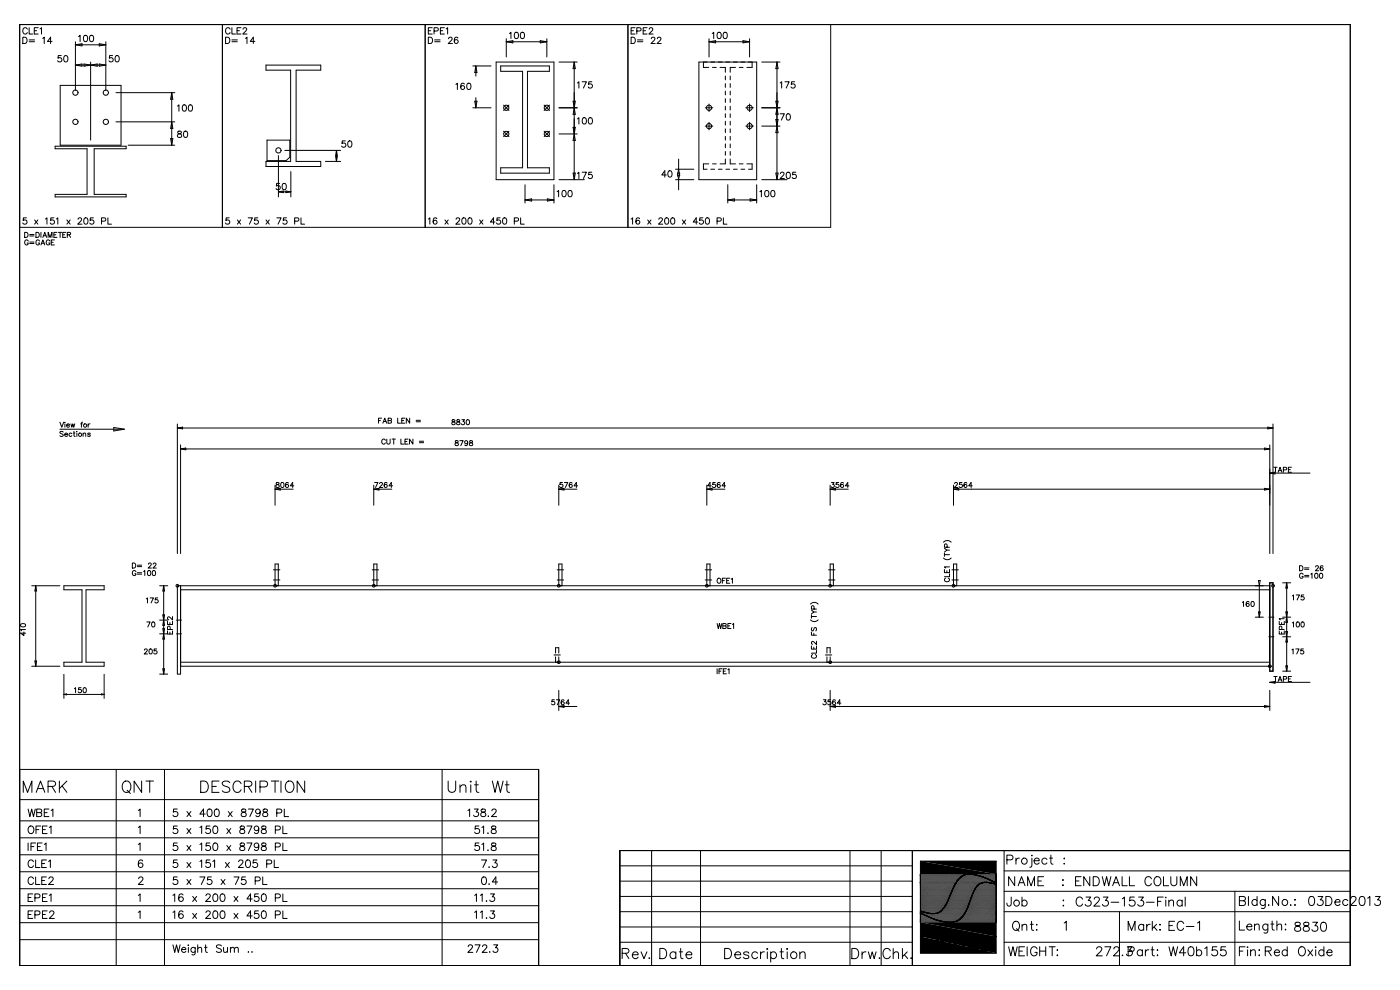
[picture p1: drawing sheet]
<svg xmlns="http://www.w3.org/2000/svg" width="420mm" height="297mm" viewBox="0 0 420 297" stroke-linecap="round" stroke-linejoin="round" font-family="sans-serif">
<g fill="none" stroke="#000" stroke-width=".3">
<path d="M5.9 7.4h399v282.1h-399zM6.8 11.2h.7a1.01 1.01 0 0 1 .6 .9 1.01 1.01 0 0 1-.6 1h-.7zM8.2 8.8a.7 .7 0 0 0-.8-.5 .7 .7 0 0 0-.6 .7v.5a.7 .7 0 0 0 .6 .7 .7 .7 0 0 0 .8-.4M8.7 8.3v1.9h1.1M8.7 12h1.7M8.7 12.5h1.7M10.3 9.2h.7M11.5 8.3h-1.2v1.9h1.2M12 8.7l.4-.4v1.9M12.8 11.5l.5-.3v1.9M15.6 12.4h-1.3l.9-1.2v1.9M18.4 16.7h-.9l-.1 .8a.67 .67 0 0 1 1 0 .67 .67 0 0 1-.1 1 .67 .67 0 0 1-1-.3"/>
<path d="M19.4 16.8l.2-.1a.98 .98 0 0 1 .8 .9 .98 .98 0 0 1-.8 1 1.21 1.21 0 0 1-.2-1.8zM22.6 19.5h9.1M22.6 19.5l2-.3v.6zM22.6 13.4l2-.3v.7zM22.6 12.5v14.6M22.6 13.4h9.1M23.6 10.9l.4-.3v1.9M25.2 19.2l4 .6v-.6l-4 .6zM25.3 10.7l.3-.1a.98 .98 0 0 1 .7 .9 .98 .98 0 0 1-.7 1 1.21 1.21 0 0 1-.3-1.8zM27.1 10.7l.3-.1a.98 .98 0 0 1 .7 .9 .98 .98 0 0 1-.7 1 1.21 1.21 0 0 1-.3-1.8zM27.2 18.6v23.4M29.8 19.2l1.9 .3-1.9 .3z"/>
<path d="M29.8 13.1l1.9 .3-1.9 .4zM31.7 12.5v14.6M33.8 16.7h-.9l-.1 .8a.67 .67 0 0 1 1 0 .67 .67 0 0 1-.1 1 .67 .67 0 0 1-1-.3M34.8 16.8l.2-.1a.98 .98 0 0 1 .8 .9 .98 .98 0 0 1-.8 1 1.21 1.21 0 0 1-.2-1.8zM66.7 7.4v60.8M67.6 11.2h.7a1.01 1.01 0 0 1 .6 .9 1.01 1.01 0 0 1-.6 1h-.7zM69 8.8a.7 .7 0 0 0-.8-.5 .7 .7 0 0 0-.6 .7v.5a.7 .7 0 0 0 .6 .7 .7 .7 0 0 0 .8-.4M69.5 8.3v1.9h1.1M69.5 12h1.7M69.5 12.5h1.7M71.1 9.2h.7M72.3 8.3h-1.2v1.9h1.2"/>
<path d="M72.9 8.8l.4-.5 .5 .1 .2 .3-.3 .6-.9 .9h1.3M73.6 11.5l.5-.3v1.9M76.4 12.4h-1.3l.9-1.2v1.9M79.8 19.5h16.4v1.5h-7.4v27.4h7.4v1.5h-16.4v-1.5h7.4v-27.4h-7.4zM127.5 7.4v60.8M128.5 11.2h.6a1.01 1.01 0 0 1 .6 .9 1.01 1.01 0 0 1-.6 1h-.6zM128.5 9.2h.7M129.6 8.3h-1.1v1.9h1.1M130.2 9.3l1.1-.1v-.7l-1.1-.2v1.9M130.4 12h1.6M130.4 12.5h1.6M132.1 9.2h.7"/>
<path d="M133.2 8.3h-1.1v1.9h1.1M133.8 8.7l.4-.4v1.9M134.5 11.6l.4-.4h.3l.4 .3-.3 .7-.9 .9h1.3M137.3 11.4l-.1-.2a.93 .93 0 0 0-1.1 .7 .93 .93 0 0 0 .7 1.2 .59 .59 0 0 0 .6-.6 .59 .59 0 0 0-.5-.6 .59 .59 0 0 0-.7 .5M141.8 19.8h5.5M142.7 19.8v3M142.7 19.8l.3 2h-.6zM148.8 18.6h17.3v35.3h-17.3zM150.2 19.8h14.6v1.6h-6.6v28.9h6.6v1.6h-14.6v-1.6h6.5v-28.9h-6.5zM151.8 12.5h12.2M151.8 11.6v5.5M151.8 12.5l2-.3v.7z"/>
<path d="M152.8 10l.4-.3v1.9M154.5 9.8l.3-.1a.98 .98 0 0 1 .7 .9 .98 .98 0 0 1-.7 1 1.21 1.21 0 0 1-.3-1.8zM156.3 9.8l.3-.1a.98 .98 0 0 1 .7 .9 .98 .98 0 0 1-.7 1 1.21 1.21 0 0 1-.3-1.8zM162 12.2l2 .3-2 .4zM164 11.6v5.5M167.6 18.6h5.5M172.2 18.6v35.3M172.2 18.6l.3 2h-.6zM188.3 7.4v60.8M189.3 11.2h.6a1.01 1.01 0 0 1 .7 .9 1.01 1.01 0 0 1-.7 1h-.6zM189.3 9.2h.7M190.4 8.3h-1.1v1.9h1.1"/>
<path d="M191 9.3l1.1-.1 .1-.7-1.2-.2v1.9M191.2 12h1.6M191.2 12.5h1.6M192.9 9.2h.7M194.1 8.3h-1.2v1.9h1.2M194.7 8.8l.3-.5 .6 .1 .2 .3-.3 .6-.9 .9h1.3M195.3 11.6l.4-.4h.3l.4 .3-.3 .7-.9 .9h1.3M197.1 11.6l.4-.4h.4l.3 .3-.3 .7-.9 .9h1.3M209.6 18.6h17.3v35.3h-17.3zM211 18.6v1.6h1.5M212.6 12.5h12.2M212.6 11.6v5.5"/>
<path d="M212.6 12.5l2-.3v.7zM213.6 10l.4-.3v1.9M215.3 9.8l.3-.1a.98 .98 0 0 1 .7 .9 .98 .98 0 0 1-.7 1 1.21 1.21 0 0 1-.3-1.8zM217.1 9.8l.3-.1a.98 .98 0 0 1 .7 .9 .98 .98 0 0 1-.7 1 1.21 1.21 0 0 1-.3-1.8zM222.8 12.2l2 .3-2 .4zM224.8 11.6v5.5M225.6 18.6v1.6h-1.6M228.4 18.6h5.5M233 18.6l.3 2h-.6zM233 18.6v35.3M249.1 7.4v60.8h-243.2M18.1 25.6h18.2v17.9h-18.2z"/>
<path d="M34.8 27.8h17.6M34.8 36.5h17.6M51.5 27.8l.3 2h-.6zM51.5 36.5l.3 2h-.6zM51.5 27.8v15.7M51.5 27.8h.1M53.2 31.8l.5-.4v1.9M53.4 39.4v.6l.8 .2 .3 .4a.63 .63 0 0 1-.7 .6 .63 .63 0 0 1-.6-.6l1.2-.8-.1-.4zM54.9 31.5l.3-.1a.98 .98 0 0 1 .7 1 .98 .98 0 0 1-.7 .9 1.21 1.21 0 0 1-.3-1.8zM55.3 39.4l.3-.1a.98 .98 0 0 1 .7 1 .98 .98 0 0 1-.7 .9 1.21 1.21 0 0 1-.3-1.8zM56.7 31.5l.3-.1a.98 .98 0 0 1 .7 1 .98 .98 0 0 1-.7 .9 1.21 1.21 0 0 1-.3-1.8zM136.7 25.3l.5-.4v1.9"/>
<path d="M139.2 25.2v-.2a.93 .93 0 0 0-1.2 .7 .93 .93 0 0 0 .7 1.1 .59 .59 0 0 0 .6-.5 .59 .59 0 0 0-.5-.6 .59 .59 0 0 0-.6 .5M140.2 25l.3-.1a.98 .98 0 0 1 .7 1 .98 .98 0 0 1-.7 .9 1.21 1.21 0 0 1-.3-1.8zM141.8 32.3h5.5M142.4 30.3h.6l-.3 2zM142.7 29.3v3M151 31.5l1.6 1.6M151 39.4l1.6 1.6M152.6 31.5l-1.6 1.6M152.6 39.4l-1.6 1.6M163.2 31.5l1.6 1.6M163.2 39.4l1.6 1.6M164.8 31.5l-1.6 1.6"/>
<path d="M164.8 39.4l-1.6 1.6M167.6 32.3h5.5M171.9 30.3h.6l-.6 4h.6zM171.9 38.2h.6l-.6 3.9h.6zM173.2 24.9l.4-.4v1.9M173.2 35.7l.4-.4v1.9M174.6 24.5h1.3l-.9 1.9M174.9 35.4l.2-.1a.98 .98 0 0 1 .8 .9 .98 .98 0 0 1-.8 1 1.21 1.21 0 0 1-.2-1.8zM176.7 35.4l.3-.1a.98 .98 0 0 1 .7 .9 .98 .98 0 0 1-.7 1 1.21 1.21 0 0 1-.3-1.8zM177.5 24.5h-.9l-.1 .8a.67 .67 0 0 1 1 0 .67 .67 0 0 1-.1 1 .67 .67 0 0 1-1-.2M211.5 32.3h2.3M211.5 37.8h2.3"/>
<path d="M212.6 31.2v2.3M212.6 36.7v2.3M213.7 20.2h1.1M215.9 20.2h1.6v1.5M217.5 22.8v1.1M217.5 25.1v1.1M217.5 27.3v1.2M217.5 29.6v1.1M217.5 31.8v1.2M217.5 34.1v1.1M217.5 36.4v1.1M217.5 38.6v1.2"/>
<path d="M219 22.8v1.1M219 25.1v1.1M219 27.3v1.2M219 29.6v1.1M219 31.8v1.2M219 34.1v1.1M219 36.4v1.1M219 38.6v1.2M220.6 20.2h-1.6v1.5M221.7 20.2h1.1M223.7 32.3h2.2M223.7 37.8h2.2"/>
<path d="M224.8 31.2v2.3M224.8 36.7v2.3M228.4 32.3h5.5M228.4 37.8h5.5M232.7 30.3h.6l-.6 4h.6zM232.7 35.8h.6l-.6 4h.6zM234 24.9l.4-.4v1.9M234 34.1h1.2l-.9 1.9M235.4 24.5h1.3l-.9 1.9M236 34.2l.3-.1a.98 .98 0 0 1 .7 1 .98 .98 0 0 1-.7 .9 1.21 1.21 0 0 1-.3-1.8zM238.3 24.5h-.9l-.1 .8a.67 .67 0 0 1 1 0 .67 .67 0 0 1-.1 1 .67 .67 0 0 1-1-.2M16.5 43.8h21.3v.8h-9.6v13.7h9.6v.7h-21.3v-.7h9.6v-13.7h-9.6z"/>
<path d="M38.4 43.5h14M51.2 41.6h.6l-.3 1.9zM80.1 42h6.8v5.2l-1.1 1h-5.7zM83.5 46.7v12.3M83.5 57.5h3.7M83.5 57.5l1.5-.2v.5zM83.9 55h-.9l-.1 .8a.67 .67 0 0 1 1 0 .67 .67 0 0 1-.1 1 .67 .67 0 0 1-1-.3M84.9 55.1l.2-.1a.98 .98 0 0 1 .8 .9 .98 .98 0 0 1-.8 1 1.21 1.21 0 0 1-.2-1.8zM85.4 45.1h16.8M85.7 57.3l1.5 .2-1.5 .3zM87.2 51.4v7.6M97.6 48.4h4.6"/>
<path d="M100.7 46.9h.5l-.3 1.5zM100.9 45.1v3.3M100.9 45.1l.3 1.5h-.5zM103.5 42.2h-.9v.9a.67 .67 0 0 1 1-.1 .67 .67 0 0 1-.2 1.1 .67 .67 0 0 1-.9-.3M104.5 42.3l.3-.1a.98 .98 0 0 1 .7 1 .98 .98 0 0 1-.7 .9 1.21 1.21 0 0 1-.3-1.8zM157.5 55.4v5.5M157.5 60h8.6M157.5 60l1.9-.4v.7zM164.1 59.6l2 .4-2 .3zM166.1 55.4v5.5M167.1 57.5l.4-.4v1.9M167.6 53.9h7.6"/>
<path d="M167.6 40.2h5.5M168.8 57.2l.3-.1a.98 .98 0 0 1 .7 1 .98 .98 0 0 1-.7 .9 1.21 1.21 0 0 1-.3-1.8zM170.6 57.2l.3-.1a.98 .98 0 0 1 .7 1 .98 .98 0 0 1-.7 .9 1.21 1.21 0 0 1-.3-1.8zM171.9 51.9h.6l-.3 2zM173.2 52l.4-.4v1.9M174.6 51.6h1.3l-.9 1.9M177.5 51.6h-.9l-.1 .8a.67 .67 0 0 1 1 0 .67 .67 0 0 1-.1 1 .67 .67 0 0 1-1-.2M199.8 52.5h-1.3l.9-1.3v1.9M200.6 51.3l.2-.1a.98 .98 0 0 1 .8 1 .98 .98 0 0 1-.8 .9 1.21 1.21 0 0 1-.2-1.8zM202.6 53.9h5.5M202.6 50.7h5.5M203.2 51.9h.6l-.3 2z"/>
<path d="M203.5 47.7v3M203.5 53.9v3M203.5 50.7l.3 2h-.6zM212.5 49.1h-1.5v1.6h1M213.2 50.7h1.1M213.7 49.1h1.1M215.4 50.7h1.2M217.5 47.7v1.4h-1.6M217.5 40.9v1.1M217.5 43.2v1.1M217.5 45.4v1.1M217.7 50.7h1.1"/>
<path d="M218.3 60h8.6M218.3 55.4v5.5M218.3 60l1.9-.4v.7zM219 47.7v1.4h1.6M219 40.9v1.1M219 43.2v1.1M219 45.4v1.1M220 50.7h1.1M221.7 49.1h1.1M222.2 50.7h1.1M224 49.1h1.6v1.6h-1.1M224.9 59.6l2 .4-2 .3z"/>
<path d="M226.9 55.4v5.5M227.9 57.5l.4-.4v1.9M228.4 53.9h7.6M229.6 57.2l.3-.1a.98 .98 0 0 1 .7 1 .98 .98 0 0 1-.7 .9 1.21 1.21 0 0 1-.3-1.8zM231.4 57.2l.3-.1a.98 .98 0 0 1 .7 1 .98 .98 0 0 1-.7 .9 1.21 1.21 0 0 1-.3-1.8zM232.7 51.9h.6l-.3 2zM234 52.1l.4-.5 .6 .1 .1 .3-.2 .6-.9 .9h1.2M236 51.7l.3-.1a.98 .98 0 0 1 .7 1 .98 .98 0 0 1-.7 .9 1.21 1.21 0 0 1-.3-1.8zM238.7 51.6h-.9l-.1 .8a.67 .67 0 0 1 1 0 .67 .67 0 0 1-.1 1 .67 .67 0 0 1-1-.2M7.4 69.7h.5a.8 .8 0 0 1 .5 .7 .8 .8 0 0 1-.5 .8h-.5zM7.9 65.3h-.9l-.1 .8a.67 .67 0 0 1 1 0 .67 .67 0 0 1-.1 1 .67 .67 0 0 1-1-.2M8.5 72.3a.55 .55 0 0 0-.7-.4 .55 .55 0 0 0-.4 .6v.4a.54 .54 0 0 0 .5 .6 .54 .54 0 0 0 .6-.6h-.4"/>
<path d="M8.9 70.3h1.3M8.9 70.8h1.3M8.9 72.6h1.3M8.9 73h1.3M10.4 66l1 1.2M10.8 69.7h.5a.8 .8 0 0 1 .5 .7 .8 .8 0 0 1-.5 .8h-.5zM11.4 66l-1 1.2M11.8 72.3a.55 .55 0 0 0-.6-.4 .55 .55 0 0 0-.4 .6v.4a.54 .54 0 0 0 .5 .6 .54 .54 0 0 0 .5-.6h-.3M12.3 73.4l.6-1.5 .5 1.5M12.3 69.7v1.5M12.5 72.9h.7M12.9 71.2l.5-1.5 .6 1.5"/>
<path d="M13.1 70.7h.7M13.6 65.7l.5-.4v1.9M14.4 71.2v-1.5l.6 1.5 .6-1.5v1.5M14.9 72.3a.55 .55 0 0 0-.6-.4 .55 .55 0 0 0-.4 .6v.4a.54 .54 0 0 0 .5 .6 .54 .54 0 0 0 .5-.6h-.3M15.4 72.7h.5M16.2 70.4h.5M16.2 65.3h-.9l-.1 .8a.67 .67 0 0 1 1 0 .67 .67 0 0 1-.1 1 .67 .67 0 0 1-1-.2M16.3 71.9h-.9v1.5h.9M16.9 65.7l.4-.4v1.9M17.1 69.7h-.9v1.5h.9M17.5 69.7h1M18 69.7v1.5"/>
<path d="M18.8 70.4h.6M19.7 69.7h-.9v1.5h.9M20 66l1 1.2M20.2 70.4l.8-.1 .1-.5-.9-.1v1.5M20.7 70.4l.5 .8M21 66l-1 1.2M23.4 65.8l.4-.5h.3l.4 .4-.3 .6-.9 .9h1.3M25.4 65.4l.3-.1a.98 .98 0 0 1 .7 1 .98 .98 0 0 1-.7 .9 1.21 1.21 0 0 1-.3-1.8zM28 65.3h-.9l-.1 .8a.67 .67 0 0 1 1 0 .67 .67 0 0 1-.1 1 .67 .67 0 0 1-1-.2M30.5 66.3l1-.1 .1-.7-1.1-.2v1.9M32.4 65.3v1.9h1M68.7 65.3h-.9l-.1 .8a.67 .67 0 0 1 1.1 0 .67 .67 0 0 1-.2 1 .67 .67 0 0 1-1-.2"/>
<path d="M71.2 66l1 1.2M72.2 66l-1 1.2M74.4 65.3h1.3l-.9 1.9M77.3 65.3h-.9l-.1 .8a.67 .67 0 0 1 1 0 .67 .67 0 0 1-.1 1 .67 .67 0 0 1-1-.2M79.8 66l1 1.2M80.8 66l-1 1.2M83 65.3h1.3l-.9 1.9M85.9 65.3h-.9l-.1 .8a.67 .67 0 0 1 1 0 .67 .67 0 0 1-.1 1 .67 .67 0 0 1-1-.2M88.4 66.3l1-.1 .1-.7-1.1-.2v1.9M90.3 65.3v1.9h1M128.5 65.7l.4-.4v1.9M131 65.6l-.1-.2a.93 .93 0 0 0-1.1 .7 .93 .93 0 0 0 .6 1.1 .59 .59 0 0 0 .7-.5 .59 .59 0 0 0-.6-.7 .59 .59 0 0 0-.6 .6"/>
<path d="M133.4 66l1 1.2M134.4 66l-1 1.2M136.8 65.8l.3-.5h.4l.4 .4-.3 .6-.9 .9h1.3M138.8 65.4l.2-.1a.98 .98 0 0 1 .8 1 .98 .98 0 0 1-.8 .9 1.21 1.21 0 0 1-.2-1.8zM140.6 65.4l.2-.1a.98 .98 0 0 1 .8 1 .98 .98 0 0 1-.8 .9 1.21 1.21 0 0 1-.2-1.8zM143.8 66l1 1.2M144.8 66l-1 1.2M148.4 66.6h-1.3l.9-1.3v1.9M150 65.3h-.9l-.1 .8a.67 .67 0 0 1 1 0 .67 .67 0 0 1-.1 1 .67 .67 0 0 1-1-.2M151 65.4l.3-.1a.98 .98 0 0 1 .7 1 .98 .98 0 0 1-.7 .9 1.21 1.21 0 0 1-.3-1.8zM154.2 66.3l1.1-.1 .1-.7-1.2-.2v1.9M156.1 65.3v1.9h1.1"/>
<path d="M189.3 65.7l.4-.4v1.9M191.8 65.6l-.1-.2a.93 .93 0 0 0-1.1 .7 .93 .93 0 0 0 .6 1.1 .59 .59 0 0 0 .7-.5 .59 .59 0 0 0-.6-.7 .59 .59 0 0 0-.6 .6M194.2 66l1 1.2M195.2 66l-1 1.2M197.6 65.8l.3-.5h.4l.4 .4-.3 .6-.9 .9h1.3M199.6 65.4l.2-.1a.98 .98 0 0 1 .8 1 .98 .98 0 0 1-.8 .9 1.21 1.21 0 0 1-.2-1.8zM201.4 65.4l.3-.1a.98 .98 0 0 1 .7 1 .98 .98 0 0 1-.7 .9 1.21 1.21 0 0 1-.3-1.8zM204.6 66l1 1.2M205.6 66l-1 1.2M209.3 66.6h-1.4l.9-1.3v1.9M210.8 65.3h-.9l-.1 .8a.67 .67 0 0 1 1 0 .67 .67 0 0 1-.1 1 .67 .67 0 0 1-1-.2M211.8 65.4l.3-.1a.98 .98 0 0 1 .7 1 .98 .98 0 0 1-.7 .9 1.21 1.21 0 0 1-.3-1.8z"/>
<path d="M215 66.3l1.1-.1 .1-.7-1.2-.2v1.9M216.9 65.3v1.9h1.1M18 126.6l.5 1.5 .6-1.5M18 128.7h19.3M19 129.6l-.4-.2-.6 .2 .1 .3 .9 .5-.4 .5-.6-.3M19.4 126.7h.1M19.4 130.3h.9a.48 .48 0 0 0-.6-.4 .48 .48 0 0 0-.4 .5 .48 .48 0 0 0 .5 .5l.5-.3M19.5 127.1v1M20 127.5h.8a.48 .48 0 0 0-.5-.4 .48 .48 0 0 0-.4 .5 .48 .48 0 0 0 .4 .5l.5-.2M21.3 127.1l.2 1 .3-1 .3 1 .3-1M21.5 130.1a.48 .48 0 0 0-.7-.1 .48 .48 0 0 0 0 .7 .48 .48 0 0 0 .7-.1M22 129.9h.5"/>
<path d="M22.2 129.4v1.2l.4 .3M23 129.4h.1M23.1 129.9v1M24.2 127.1h.5M24.8 126.6l-.4 .3v1.2M24.9 130.1l.4-.2h.3l.1 1M24.9 129.9v1M26.4 127.1v1M27 127.1l-.4 .1-.2 .3M27.1 130.1l-.3-.2h-.4v.3l.7 .4-.3 .3-.5-.3M34.1 128.2l3.2 .5-3.2 .5zM53.2 128.3h328.6"/>
<path d="M53.2 128.3l1.6-.2v.5zM53.2 127.1v38.9M54.2 133.4v32.6M54.2 134.6h326.6M54.2 134.6l1.5-.2v.5zM113.5 126.1h.6M114.5 125.4h-1v1.5M114.8 126.9l.6-1.5 .6 1.5M115 126.4h.7M115.6 132a.55 .55 0 0 0-.7-.3 .55 .55 0 0 0-.4 .5v.4a.55 .55 0 0 0 .4 .6 .55 .55 0 0 0 .7-.4M116 131.7v1l.4 .5 .5-.2 .1-1.3M116.4 126.1l.9 .2 .1 .3-.4 .3h-.6v-1.5l.9 .1 .1 .3-.4 .3"/>
<path d="M117.6 131.7h1M118.1 131.7v1.5M119.3 125.4v1.5h.8M120.2 131.7v1.5h.9M120.5 126.1h.6M121.4 125.4h-.9v1.5h.9M121.5 132.4h.5M122.4 131.7h-.9v1.5h.9M122.9 125.4v1.5l-1.1-1.5v1.5M123.8 131.7v1.5l-1-1.5v1.5M124.8 126h1.3M124.8 126.5h1.3"/>
<path d="M125.8 132.3h1.3M125.8 132.7h1.3M135.6 125.9v.5l.9 .5a.5 .5 0 0 1-.5 .5 .5 .5 0 0 1-.5-.5l.9-.7v-.3zM136.6 132.2v.4l.9 .5a.5 .5 0 0 1-.5 .6 .5 .5 0 0 1-.5-.6l.9-.6-.1-.3zM137.1 125.9v.5l.8 .5a.5 .5 0 0 1-.5 .5 .5 .5 0 0 1-.5-.5l1-.7-.1-.3zM137.9 132.1h1l-.7 1.5M138.5 125.9h.8l-.4 .5a.5 .5 0 0 1 .3 .8 .5 .5 0 0 1-.8-.1M140 125.9a.69 .69 0 0 1 .8 .7 .69 .69 0 0 1-.8 .7l-.2-.6zM140.3 132.6a.47 .47 0 0 1-.7 .4 .47 .47 0 0 1-.2-.7 .47 .47 0 0 1 .8 0l.1 .3a.71 .71 0 0 1-.6 1l-.3-.2M140.9 132.2v.4l.9 .5a.5 .5 0 0 1-.5 .6 .5 .5 0 0 1-.5-.6l.9-.6-.1-.3zM379.2 134.4l1.6 .2-1.6 .3zM380.2 128.1l1.6 .2-1.6 .3z"/>
<path d="M380.8 133.4v32.6M381.8 127.1v38.9M82.5 145.5v6M82.5 146.7h5.4M82.5 146.7l1.6-.3v.5zM82.9 144.7v.5l.8 .5a.5 .5 0 0 1-.5 .5 .5 .5 0 0 1-.5-.5l1-.7-.1-.3zM84.4 144.7a.69 .69 0 0 1 .8 .7 .69 .69 0 0 1-.8 .7l-.2-.6zM86.5 144.9l-.1-.2a.74 .74 0 0 0-.9 .6 .74 .74 0 0 0 .5 .9 .47 .47 0 0 0 .5-.4 .47 .47 0 0 0-.4-.6 .47 .47 0 0 0-.5 .5M88.1 145.7h-1l.7-1v1.5M112.1 145.5v6M112.1 146.7h5.4M112.1 146.7l1.6-.3v.5z"/>
<path d="M112.3 144.7h1l-.7 1.5M113.8 145l.3-.3 .6 .3-.9 1.2h1M116.1 144.9l-.1-.2a.74 .74 0 0 0-.9 .6 .74 .74 0 0 0 .5 .9 .47 .47 0 0 0 .5-.4 .47 .47 0 0 0-.4-.6 .47 .47 0 0 0-.5 .5M117.7 145.7h-1.1l.8-1v1.5M167.6 145.5v6M167.6 146.7h5.4M167.6 146.7l1.5-.3v.5zM168.7 144.7h-.7l-.1 .6a.53 .53 0 0 1 .8 0 .53 .53 0 0 1-.1 .8 .53 .53 0 0 1-.8-.2M169.3 144.7h1l-.8 1.5M171.6 144.9l-.1-.2a.74 .74 0 0 0-.9 .6 .74 .74 0 0 0 .5 .9 .47 .47 0 0 0 .5-.4 .47 .47 0 0 0-.4-.6 .47 .47 0 0 0-.5 .5M173.2 145.7h-1.1l.8-1v1.5M212 145.5v6"/>
<path d="M212 146.7h5.4M212 146.7l1.5-.3v.5zM213.3 145.7h-1.1l.7-1v1.5M214.5 144.7h-.7l-.1 .6a.53 .53 0 0 1 .8 0 .53 .53 0 0 1-.1 .8 .53 .53 0 0 1-.7-.2M215.9 144.9v-.2a.74 .74 0 0 0-.9 .6 .74 .74 0 0 0 .5 .9 .47 .47 0 0 0 .5-.4 .47 .47 0 0 0-.4-.6 .47 .47 0 0 0-.5 .5M217.6 145.7h-1.1l.7-1v1.5M249 145.5v6M249 146.7h5.4M249 146.7l1.5-.3v.5zM249.4 144.7h.7l-.4 .5a.5 .5 0 0 1 .4 .9 .5 .5 0 0 1-.9-.2M251.5 144.7h-.7l-.1 .6a.53 .53 0 0 1 .8 0 .53 .53 0 0 1-.1 .8 .53 .53 0 0 1-.8-.2M252.9 144.9v-.2a.74 .74 0 0 0-.9 .6 .74 .74 0 0 0 .5 .9 .47 .47 0 0 0 .5-.4 .47 .47 0 0 0-.4-.6 .47 .47 0 0 0-.5 .5"/>
<path d="M254.6 145.7h-1.1l.7-1v1.5M285.9 145.5v6M285.9 146.7h94.9M285.9 146.7l1.6-.3v.5zM286.3 145l.3-.3 .5 .3-.9 1.2h1M288.5 144.7h-.7l-.1 .6a.53 .53 0 0 1 .8 0 .53 .53 0 0 1-.1 .8 .53 .53 0 0 1-.8-.2M289.9 144.9v-.2a.74 .74 0 0 0-.9 .6 .74 .74 0 0 0 .5 .9 .47 .47 0 0 0 .5-.4 .47 .47 0 0 0-.4-.6 .47 .47 0 0 0-.5 .5M291.6 145.7h-1.1l.7-1v1.5M379.2 146.4l1.6 .3-1.6 .2zM380.8 141.9l1.6-.3v.5zM380.8 141.9h12.1M382 140.1h1"/>
<path d="M382.5 140.1v1.5M383.3 141.6l.6-1.5 .5 1.5M383.5 141.1h.7M384.9 140.9l.8-.1 .1-.5-.9-.2v1.5M386.4 140.8h.6M387.3 140.1h-.9v1.5h.9M9.5 175.6h8.5M10.7 175.6v24.2M10.7 175.6l.3 1.6h-.5zM19.2 175.6h12v1.3h-5.4v21.7h5.4v1.2h-12v-1.2h5.4v-21.7h-5.4zM39.7 168.8h.5a.8 .8 0 0 1 .5 .8 .8 .8 0 0 1-.5 .7h-.5zM40.8 171.4a.55 .55 0 0 0-.7-.3 .55 .55 0 0 0-.4 .6v.3a.54 .54 0 0 0 .5 .6 .54 .54 0 0 0 .6-.6h-.4"/>
<path d="M41.2 169.5h1.3M41.2 169.9h1.3M41.2 171.7h1.3M41.2 172.2h1.3M43.1 171.4l.3-.3v1.5M43.9 179.6l.3-.3v1.5M44.4 171.2a.69 .69 0 0 1 .8 .6 .69 .69 0 0 1-.8 .7l-.2-.5zM44.5 169.2l.3-.4 .6 .3-1 1.2h1M45 179.3h1l-.7 1.5M45.9 171.2a.69 .69 0 0 1 .8 .6 .69 .69 0 0 1-.8 .7l-.2-.5zM45.9 169.2l.3-.4 .6 .3-.9 1.2h1M47.3 179.3h-.7l-.1 .6a.53 .53 0 0 1 .8 0 .53 .53 0 0 1-.1 .8 .53 .53 0 0 1-.7-.2"/>
<path d="M47.9 175.6h2.4M49.1 175.6l.2 1.6h-.5zM49.1 175.6v26.5M54.2 175.6v26.5h-1v-26.5h327.6M54.2 176.9h326.6M82 170.9h1.9M82 173.9h1.9M82.5 175.6v-6.5h1v6.5M111.6 170.9h1.9M111.6 173.9h1.9M112.1 175.6v-6.5h1v6.5M167.1 170.9h1.9"/>
<path d="M167.1 173.9h1.9M167.6 175.6v-6.5h.9v6.5M211.5 170.9h1.9M211.5 173.9h1.9M212 175.6v-6.5h.9v6.5M215.3 173.5a.68 .68 0 0 1 .9 .7 .68 .68 0 0 1-1 .5l-.1-.7zM216.6 174.1h.6M217.6 173.4h-1v1.5M217.9 174.1h.6M218.9 173.4h-1v1.5h1M219.3 173.7l.3-.3v1.5M248.5 170.9h1.9"/>
<path d="M248.5 173.9h1.9M249 175.6v-6.5h.9v6.5M282.9 167.3a1.55 1.55 0 0 0 2.3 0M282.9 162.6a1.55 1.55 0 0 1 2.3 0M283.2 170.8v.9h1.5v-.9M283.2 164.4l.8 .6-.8 .5M283.2 166.3h1.5M283.2 165.8v1M283.6 173.4a.55 .55 0 0 0-.4 .6 .55 .55 0 0 0 .6 .4h.4a.55 .55 0 0 0 .5-.4 .55 .55 0 0 0-.3-.6M284 171.1v.6M284 165h.7M284 164.1v-.9h-.6l-.2 .9h1.5"/>
<path d="M284.7 172.1v.8h-1.5M284.7 170h-1.5l.3 .3M285.5 170.9h1.9M285.5 173.9h1.9M285.9 175.6v-6.5h1v6.5M377.4 174.1h.5l-.2 1.5zM377.7 175.6v9.5M380.8 174.8h1v26.4h-1zM384.7 174.8h2.4M385.9 174.8v26.4M385.9 174.8l.2 1.5h-.5zM387.6 178.7l.3-.3v1.5"/>
<path d="M388.7 178.4h1l-.7 1.5M389.7 169.6h.5a.8 .8 0 0 1 .6 .8 .8 .8 0 0 1-.6 .7h-.5zM390.8 172.3a.55 .55 0 0 0-.6-.4 .55 .55 0 0 0-.5 .6v.3a.54 .54 0 0 0 .6 .6 .54 .54 0 0 0 .5-.6h-.4M391 178.4h-.7l-.1 .6a.53 .53 0 0 1 .8 0 .53 .53 0 0 1-.1 .8 .53 .53 0 0 1-.8-.2M391.2 170.3h1.3M391.2 170.7h1.3M391.2 172.5h1.3M391.2 173h1.3M393.1 172.2l.4-.3v1.5M394.5 172a.69 .69 0 0 1 .8 .6 .69 .69 0 0 1-.8 .7l-.2-.5zM394.5 170l.3-.4 .6 .3-.9 1.2h1M395.9 172a.69 .69 0 0 1 .8 .6 .69 .69 0 0 1-.8 .7l-.2-.5z"/>
<path d="M396.8 169.8l-.1-.1a.74 .74 0 0 0-.9 .5 .74 .74 0 0 0 .5 .9 .47 .47 0 0 0 .5-.4 .47 .47 0 0 0-.4-.5 .47 .47 0 0 0-.5 .4M6.2 187.2a.75 .75 0 0 1 1-.3 .75 .75 0 0 1 .4 .9 .75 .75 0 0 1-.9 .3 .75 .75 0 0 1-.5-.9zM7.2 189.5v1.1l-1-.7h1.5M7.7 188.8h-1.5l.2 .3M9.5 199.8h8.5M10.5 198.2h.5l-.3 1.6zM43.3 194.9l.3-.3 .6 .3-1 1.2h1M44 186.5h1l-.7 1.5M44.9 194.7a.69 .69 0 0 1 .8 .6 .69 .69 0 0 1-.8 .7l-.2-.5zM45.7 186.6a.69 .69 0 0 1 .8 .7 .69 .69 0 0 1-.8 .6l-.2-.5zM47 194.6h-.7l-.1 .6a.53 .53 0 0 1 .8 0 .53 .53 0 0 1-.1 .8 .53 .53 0 0 1-.8-.2M47.9 185.9h2.4"/>
<path d="M47.9 190.1h2.4M48.8 184.4h.5l-.5 3.1h.5zM48.8 188.5h.5l-.5 3.1h.5zM50.2 189.2v.9h1.5v-.9M50.2 186.3v1h1.5v-1M51 186.7v.6M51 189.5v.6M51 188.8v-.9l-.6-.1-.2 1h1.5M51.7 184.9v1l-1.2-.9-.3 .5 .4 .3M52.9 185.9h1.5M52.9 190.1h1.5M54.2 199.8h326.6"/>
<path d="M54.2 198.6h326.6M166.1 196.4h2M166.6 195.8v-1.6h1v1.6M166.6 197v1.6M167.6 197v1.6M215.1 187l.3 1.5 .4-1.5 .3 1.5 .4-1.5M216.8 187.7l.9 .1 .1 .4-.4 .3h-.6v-1.5l.9 .1v.4l-.3 .2M218.3 187.7h.6M219.2 187h-.9v1.5h.9M219.6 187.2l.4-.2v1.5M243.1 185.9a1.55 1.55 0 0 0 2.3 0M243.1 181.1a1.55 1.55 0 0 1 2.3 0"/>
<path d="M243.3 193.7v.9h1.6v-.9M243.3 189.5v1h1.6M243.3 182.9l.8 .6-.8 .6M243.3 184.9h1.6M243.3 184.4v1M243.6 188.2l-.3 .3 .3 .7 .3-.2 .5-.8 .5 .3-.3 .7M243.7 196.3a.55 .55 0 0 0-.4 .6 .55 .55 0 0 0 .6 .5h.4a.55 .55 0 0 0 .6-.5 .55 .55 0 0 0-.4-.6M244.1 189.9v.6M244.1 194.1v.5M244.1 183.5h.8M244.1 182.6v-.8l-.6-.1-.2 .9h1.6M244.9 195v.9h-1.6"/>
<path d="M244.9 192.3v1l-1.3-1-.3 .6 .4 .3M247.5 196.4h1.9M248 195.8v-1.6h1v1.6M248 197v1.6M249 197v1.6M372.6 180.6l.3-.2v1.5M374.6 180.6l-.1-.2a.74 .74 0 0 0-.9 .6 .74 .74 0 0 0 .5 .9 .47 .47 0 0 0 .5-.5 .47 .47 0 0 0-.4-.5 .47 .47 0 0 0-.5 .5M375.4 180.4a.69 .69 0 0 1 .8 .7 .69 .69 0 0 1-.8 .7l-.3-.6zM376.5 185.1h2.4M377.4 183.5h.5l-.2 1.6zM380.5 185.1h1.5M380.5 190.9h1.5"/>
<path d="M383.6 189.2v.9h1.5v-.9M383.6 186.3v1h1.5v-1M384.4 186.7v.6M384.4 189.5v.6M384.4 188.8v-.9l-.6-.1-.2 1h1.5M384.7 185.1h2.4M384.7 190.9h2.4M385.1 185.5h-1.5l.3 .4M385.6 183.5h.5l-.5 3.1h.5zM385.6 189.4h.5l-.5 3.1h.5zM385.6 199.7h.5l-.2 1.5zM387.4 194.9l.4-.3v1.5"/>
<path d="M387.6 186.8l.3-.3v1.5M388.6 194.6h1l-.7 1.5M388.9 186.6a.69 .69 0 0 1 .8 .7 .69 .69 0 0 1-.8 .6l-.2-.5zM390.4 186.6a.69 .69 0 0 1 .8 .7 .69 .69 0 0 1-.8 .6l-.3-.5zM390.9 194.6h-.7l-.1 .6a.53 .53 0 0 1 .8 0 .53 .53 0 0 1-.1 .8 .53 .53 0 0 1-.8-.2M19.2 202.2v7.2M19.2 208.2h12M19.2 208.2l.7-.1v.3zM22.3 206.5l.4-.3v1.5M24.3 206.2h-.7l-.1 .7a.53 .53 0 0 1 .8-.1 .53 .53 0 0 1-.1 .8 .53 .53 0 0 1-.7-.2M25.1 206.3a.69 .69 0 0 1 .8 .7 .69 .69 0 0 1-.8 .6l-.2-.5zM30.4 208.1l.8 .1-.8 .2z"/>
<path d="M31.2 202.2v7.2M47.9 202.1h2.4M48.8 200.6h.5l-.2 1.5zM166.3 209.8h-.7l-.1 .7a.53 .53 0 0 1 .8 0 .53 .53 0 0 1-.1 .8 .53 .53 0 0 1-.8-.2M166.8 209.8h1.1l-.8 1.5M167.6 207v6M167.6 211.8h5.4M167.6 211.8l1.5-.2v.5zM169.1 210v-.1a.74 .74 0 0 0-.9 .5 .74 .74 0 0 0 .5 .9 .47 .47 0 0 0 .5-.4 .47 .47 0 0 0-.4-.5 .47 .47 0 0 0-.5 .4M170.8 210.8h-1.1l.7-1v1.5M215.1 200.5v1.5M215.6 201.2h.6"/>
<path d="M216.6 200.5h-1v1.5M216.9 201.2h.6M217.9 200.5h-1v1.5h1M218.3 200.8l.3-.3v1.5M246.9 209.8h.8l-.4 .6a.5 .5 0 0 1 .4 .8 .5 .5 0 0 1-.9-.1M249 207v6M249 211.8l1.5-.2v.5zM249 211.8h131.8M249.1 209.8h-.7l-.1 .7a.53 .53 0 0 1 .8 0 .53 .53 0 0 1-.1 .8 .53 .53 0 0 1-.8-.2M250.5 210v-.1a.74 .74 0 0 0-.9 .5 .74 .74 0 0 0 .5 .9 .47 .47 0 0 0 .5-.4 .47 .47 0 0 0-.4-.5 .47 .47 0 0 0-.5 .4M252.2 210.8h-1.1l.7-1v1.5M379.2 211.6l1.6 .2-1.6 .3z"/>
<path d="M380.8 207v6M380.8 204.6l1.6-.3v.6zM380.8 204.6h12.1M382 202.9h1M382.5 202.9v1.5M383.3 204.4l.6-1.5 .5 1.5M383.5 203.9h.7M384.7 201.2h2.4M384.9 203.6h.8l.1-.6-.9-.1v1.5M386.4 203.6h.6M387.3 202.9h-.9v1.5h.9M5.9 230.7h155.6v58.8"/>
<path d="M5.9 239.8h155.6M7 237.6v-3.4l1.3 3.4 1.3-3.4v3.4M10.9 237.6l1.2-3.4 1.3 3.4M11.3 236.5h1.7M14.4 235.8l1.9-.1a.78 .78 0 0 0 0-1.3l-1.9-.2v3.4M15.5 235.8l1.2 1.8M17.8 234.2v3.4M18.6 235.7l1.5 1.9M20.1 234.2l-2.3 2.3M34.8 230.7v58.8M37.3 234.4a1.56 1.56 0 0 1 1.8 .5 1.56 1.56 0 0 1 0 1.9 1.25 1.25 0 0 1-1.4 .8 1.25 1.25 0 0 1-1-1.3 2.06 2.06 0 0 1 .6-1.9zM38.1 237l1 .9"/>
<path d="M42.5 234.2v3.4l-2.3-3.4v3.4M43.8 234.2h2.2M44.9 234.2v3.4M49.3 230.7v58.8M60.2 234.2h1.1a1.81 1.81 0 0 1 1.2 1.7 1.81 1.81 0 0 1-1.2 1.7h-1.1zM63.6 235.8h1.3M65.7 234.2h-2.1v3.4h2.1M68.9 234.7a1.28 1.28 0 0 0-1.2-.5 1.28 1.28 0 0 0-1 .8l.3 .5 1.3 .5a.83 .83 0 0 1 .6 .6 .83 .83 0 0 1-.3 .8 1.56 1.56 0 0 1-1.9-.3M72.3 235a1.25 1.25 0 0 0-1.4-.8 1.25 1.25 0 0 0-1 1.3 1.49 1.49 0 0 0 .3 1.6 1.49 1.49 0 0 0 1.6 .3l.5-.6M73.3 235.8l1.9-.1a.78 .78 0 0 0 0-1.3l-1.9-.2v3.4M74.4 235.8l1.1 1.8M76.7 234.2v3.4"/>
<path d="M78 236h1.4a.89 .89 0 0 0 .9-.9 .89 .89 0 0 0-.9-.9h-1.4v3.4M81.4 234.2h2.2M82.5 234.2v3.4M84.3 234.2v3.4M85.9 234.7a1.25 1.25 0 0 1 1.4-.5 1.25 1.25 0 0 1 .8 1.3 1.49 1.49 0 0 1-.3 1.6 1.49 1.49 0 0 1-1.6 .3 2.11 2.11 0 0 1-.3-2.7zM91.4 234.2v3.4l-2.3-3.4v3.4M132.6 230.7v58.8M134.4 234.2v2.4a1.14 1.14 0 0 0 1.1 1 1.14 1.14 0 0 0 1.2-1v-2.4M138 236l.8-.7 .8 .2 .1 2.1M138 235.3v2.3M141.2 234.2l.1 .2-.1 .1-.2-.1zM141.2 235.3v2.3"/>
<path d="M142.3 235.3h1.1M142.8 234.2v2.8l.2 .4 .6 .2M147.6 234.2l.9 3.4 .8-3.4 .8 3.4 .8-3.4M151.5 235.3h1.2M152 234.2v2.8l.2 .4 .6 .2M5.9 246.1h155.6M5.9 251.2h155.6M5.9 256.3h155.6M8.4 242.6l.6 2.3 .5-2.3 .5 2.3 .6-2.3M8.4 252.8v2.2M8.9 247.8a1.06 1.06 0 0 1 1.3 1 1.06 1.06 0 0 1-1.3 1l-.5-.7v-.6zM9.3 253.9h.8"/>
<path d="M10 258.4a.83 .83 0 0 0-.9-.5 .83 .83 0 0 0-.7 .8v.6a.83 .83 0 0 0 .7 .8 .83 .83 0 0 0 .9-.5M10.7 252.8h-1.4v2.2M10.7 257.9v2.2h1.3M10.8 248.8h.9M11 243.7h1a.59 .59 0 0 1 .5 .6 .59 .59 0 0 1-.5 .6h-1v-2.3l1.4 .2v.7l-.4 .2M11.2 253.9h.9M12.2 247.7h-1.4v2.2M12.5 258.9h.9M12.6 252.8h-1.4v2.2h1.4M12.7 248.8h.9M13.3 253.2l.5-.4v2.2M13.3 243.7h.8"/>
<path d="M13.9 257.9h-1.4v2.2h1.4M14.1 247.7h-1.4v2.2h1.4M14.6 258.3l.5-.4v2.2M14.7 242.6h-1.4v2.3h1.4M14.8 248.1l.5-.4v2.2M15.3 243l.6-.4v2.3M41.5 243l.5-.4v2.3M41.5 248.1l.5-.4v2.2M41.5 253.2l.5-.4v2.2M42.8 258.2l-.1-.2a.73 .73 0 0 0-1.1 .3 1.32 1.32 0 0 0 .5 1.8 .7 .7 0 0 0 .8-.6 .7 .7 0 0 0-.7-.8 .7 .7 0 0 0-.7 .7M53.2 242.6h-1.1l-.1 1a.8 .8 0 0 1 1.2-.1 .8 .8 0 0 1-.2 1.2 .8 .8 0 0 1-1.1-.3M53.2 247.7h-1.1l-.1 1a.8 .8 0 0 1 1.2-.1 .8 .8 0 0 1-.2 1.2 .8 .8 0 0 1-1.1-.3"/>
<path d="M53.2 252.8h-1.1l-.1 .9a.8 .8 0 0 1 1.2 0 .8 .8 0 0 1-.2 1.2 .8 .8 0 0 1-1.1-.3M53.2 257.9h-1.1l-.1 .9a.8 .8 0 0 1 1.2 0 .8 .8 0 0 1-.2 1.2 .8 .8 0 0 1-1.1-.3M56.1 243.4l1.1 1.5M56.1 248.4l1.1 1.5M56.1 253.5l1.1 1.5M56.1 258.6l1.1 1.5M57.2 243.4l-1.1 1.5M57.2 248.4l-1.1 1.5M57.2 253.5l-1.1 1.5M57.2 258.6l-1.1 1.5M59.9 248.1l.6-.4v2.2M59.9 253.2l.6-.4v2.2"/>
<path d="M59.9 258.3l.6-.4v2.2M61.6 244.1h-1.7l1.1-1.5v2.3M62.4 242.7a.73 .73 0 0 1 1.1 .3l.1 .6a.97 .97 0 0 1-.9 1.3 1.44 1.44 0 0 1-.3-2.2zM63 247.7h-1.1l-.1 1a.8 .8 0 0 1 1.2-.1 .8 .8 0 0 1-.2 1.2 .8 .8 0 0 1-1.1-.3M63 252.8h-1.1l-.1 .9a.8 .8 0 0 1 1.2 0 .8 .8 0 0 1-.2 1.2 .8 .8 0 0 1-1.1-.3M63 257.9h-1.1l-.1 .9a.8 .8 0 0 1 1.2 0 .8 .8 0 0 1-.2 1.2 .8 .8 0 0 1-1.1-.3M63.8 258.3l.6-.4v2.2M64.1 247.8a.73 .73 0 0 1 1.1 .3l.1 .6a.97 .97 0 0 1-.8 1.2 1.44 1.44 0 0 1-.4-2.1zM64.1 252.9a.73 .73 0 0 1 1.1 .3l.1 .5a.97 .97 0 0 1-.8 1.3 1.44 1.44 0 0 1-.4-2.1zM64.6 242.7a.73 .73 0 0 1 1.1 .3l.1 .6a.97 .97 0 0 1-.9 1.3 1.44 1.44 0 0 1-.3-2.2zM67.6 258.6l1.2 1.5M68 248.4l1.2 1.5"/>
<path d="M68 253.5l1.2 1.5M68.5 243.4l1.1 1.5M68.8 258.6l-1.2 1.5M69.2 248.4l-1.2 1.5M69.2 253.5l-1.2 1.5M69.6 243.4l-1.1 1.5M71.6 258.4l.4-.5 .7 .1 .2 .3-.4 .8-1 1h1.5M72.1 247.8v.6l.7 .3a.65 .65 0 0 1 .6 .6 .65 .65 0 0 1-.5 .6h-.5a.65 .65 0 0 1-.5-.6 .65 .65 0 0 1 .6-.6l.7-.3 .1-.4a.85 .85 0 0 0-1.2-.2zM72.1 252.9v.6l.7 .2a.65 .65 0 0 1 .6 .6 .65 .65 0 0 1-.5 .7h-.5a.65 .65 0 0 1-.5-.7 .65 .65 0 0 1 .6-.6l.7-.2 .1-.4a.85 .85 0 0 0-1.2-.2zM72.5 242.7v.7l.7 .2a.65 .65 0 0 1 .6 .6 .65 .65 0 0 1-.5 .7h-.4a.65 .65 0 0 1-.6-.7 .65 .65 0 0 1 .7-.6l.6-.2 .1-.5a.85 .85 0 0 0-1.2-.2zM73.9 258a.73 .73 0 0 1 1.1 .3l.1 .5a.97 .97 0 0 1-.8 1.3 1.44 1.44 0 0 1-.4-2.1zM74.1 247.7h1.5l-1.1 2.2"/>
<path d="M74.1 252.8h1.5l-1.1 2.2M74.5 242.6h1.5l-1.1 2.3M77.1 257.9h-1.1l-.1 .9a.8 .8 0 0 1 1.2 0 .8 .8 0 0 1-.2 1.2 .8 .8 0 0 1-1.1-.3M77.6 248.4a.7 .7 0 0 1-1 .6 .7 .7 0 0 1-.2-1.1 .7 .7 0 0 1 1.1 .1l.1 .4a1.07 1.07 0 0 1-.9 1.5l-.4-.3M77.6 253.5a.7 .7 0 0 1-1 .6 .7 .7 0 0 1-.2-1.1 .7 .7 0 0 1 1.1 .1l.1 .4a1.07 1.07 0 0 1-.9 1.5l-.4-.3M78 243.4a.7 .7 0 0 1-.9 .5 .7 .7 0 0 1-.3-1.1 .7 .7 0 0 1 1.1 .1l.1 .5a1.07 1.07 0 0 1-.8 1.5l-.5-.4M78.6 247.8v.6l.6 .3a.65 .65 0 0 1 .7 .6 .65 .65 0 0 1-.6 .6h-.4a.65 .65 0 0 1-.6-.6 .65 .65 0 0 1 .7-.6l.7-.3 .1-.4a.85 .85 0 0 0-1.2-.2zM78.6 252.9v.6l.6 .2a.65 .65 0 0 1 .7 .6 .65 .65 0 0 1-.6 .7h-.4a.65 .65 0 0 1-.6-.7 .65 .65 0 0 1 .7-.6l.7-.2 .1-.4a.85 .85 0 0 0-1.2-.2zM79 242.7v.7l.7 .2a.65 .65 0 0 1 .6 .6 .65 .65 0 0 1-.5 .7h-.5a.65 .65 0 0 1-.5-.7 .65 .65 0 0 1 .6-.6l.7-.2 .1-.5a.85 .85 0 0 0-1.2-.2zM80 259.1h.9a.59 .59 0 0 0 .6-.6 .59 .59 0 0 0-.6-.6h-.9v2.2M82.2 257.9v2.2h1.3M82.6 248.9h.9a.59 .59 0 0 0 .6-.6 .59 .59 0 0 0-.6-.6h-.9v2.2"/>
<path d="M82.6 254h.9a.59 .59 0 0 0 .6-.6 .59 .59 0 0 0-.6-.6h-.9v2.2M83 243.8h1a.59 .59 0 0 0 .5-.6 .59 .59 0 0 0-.5-.6h-1v2.3M84.8 247.7v2.2h1.3M84.8 252.8v2.2h1.3M85.3 242.6v2.3h1.2M140.3 243l.5-.4v2.3M142.2 242.6h1.2l-.6 .9a.75 .75 0 0 1 .5 1.2 .75 .75 0 0 1-1.3-.3M143.6 247.7h-1l-.1 1a.8 .8 0 0 1 1.2-.1 .8 .8 0 0 1-.2 1.2 .8 .8 0 0 1-1.2-.3M143.6 252.8h-1l-.1 .9a.8 .8 0 0 1 1.2 0 .8 .8 0 0 1-.2 1.2 .8 .8 0 0 1-1.2-.3M144.4 242.7v.7l.6 .2a.65 .65 0 0 1 .7 .6 .65 .65 0 0 1-.6 .7h-.4a.65 .65 0 0 1-.6-.7 .65 .65 0 0 1 .7-.6l.7-.2 .1-.5a.85 .85 0 0 0-1.2-.2zM144.4 257.9h1.5l-1.1 2.2M144.5 248.1l.5-.4v2.2"/>
<path d="M144.5 253.2l.5-.4v2.2M146.3 249.7v.2l.1-.1M146.3 254.8l-.1 .1h.2M146.4 244.6l-.1 .2h.2M146.7 259.9l-.2 .1h.3M147.5 243.1l.4-.5h.5l.4 .4-.3 .8-1.1 1.1h1.5M147.5 247.8v.6l.7 .3a.65 .65 0 0 1 .6 .6 .65 .65 0 0 1-.5 .6h-.5a.65 .65 0 0 1-.5-.6 .65 .65 0 0 1 .6-.6l.7-.3 .1-.4a.85 .85 0 0 0-1.2-.2zM147.5 252.9v.6l.7 .2a.65 .65 0 0 1 .6 .6 .65 .65 0 0 1-.5 .7h-.5a.65 .65 0 0 1-.5-.7 .65 .65 0 0 1 .6-.6l.7-.2 .1-.4a.85 .85 0 0 0-1.2-.2zM147.8 257.9h1.2l-.6 .8a.75 .75 0 0 1 .5 1.2 .75 .75 0 0 1-1.3-.2M185.9 259.6h87.7M195.4 255.1v34.4M210.1 255.1v34.4"/>
<path d="M254.9 255.1v34.4M264.3 255.1v34.4M273.6 255.1v34.4M276 258.2h22.7v27.6h-22.7zM301.1 255.1v34.4M302 257.8h1.1a.71 .71 0 0 0 .7-.7 .71 .71 0 0 0-.7-.7h-1.1v2.7M304.7 257.3v1.8M305.7 257.3a.87 .87 0 0 0-1 .8M309.5 256.4v.3zM309.5 257.3v2.2l-.2 .4-.5 .1M310.1 258.1h1.6a.83 .83 0 0 0-1.2-.7 .83 .83 0 0 0-.3 1.3 .82 .82 0 0 0 1.5 0M314 257.7a.87 .87 0 0 0-1.3-.1 .87 .87 0 0 0 0 1.3 .87 .87 0 0 0 1.3-.2"/>
<path d="M314.8 257.3h.9M315.2 256.4v2.2l.1 .4 .5 .1M319 257.4h.3zM319 259h.3zM404.9 255.1h-219v34.4M5.9 266.5h155.6M5.9 271.6h155.6M5.9 261.4h155.6M5.9 276.7h155.6M8.4 269.1h.9M8.4 274.2h.9M9.8 268h-1.4v2.3h1.4"/>
<path d="M9.8 273.1h-1.4v2.3h1.4M10 263.5a.83 .83 0 0 0-.9-.5 .83 .83 0 0 0-.7 .8v.6a.83 .83 0 0 0 .7 .8 .83 .83 0 0 0 .9-.5M10.5 269.2h.9a.59 .59 0 0 0 .6-.6 .59 .59 0 0 0-.6-.6h-.9v2.3M10.5 274.3h.9a.59 .59 0 0 0 .6-.6 .59 .59 0 0 0-.6-.6h-.9v2.3M10.7 263v2.2h1.3M12.5 264h.9M12.7 269.1h.9M12.7 274.2h.9M13.9 263h-1.4v2.2h1.4M14.1 268h-1.4v2.3h1.4M14.1 273.1h-1.4v2.3h1.4M14.7 263.5l.4-.5h.4l.5 .4-.4 .7-1 1.1h1.5"/>
<path d="M14.8 268.5l.5-.5v2.3M14.9 273.7l.4-.6 .7 .1 .2 .4-.3 .7-1.1 1.1h1.5M41.5 268.5l.5-.5v2.3M41.5 273.6l.5-.5v2.3M41.6 263.5l.4-.5h.4l.5 .4-.3 .7-1.1 1.1h1.5M51.9 268.5l.5-.5v2.3M51.9 273.6l.5-.5v2.3M53.2 263h-1.1l-.1 .9a.8 .8 0 0 1 1.2 0 .8 .8 0 0 1-.2 1.2 .8 .8 0 0 1-1.1-.3M54.9 268.4l-.1-.2a.73 .73 0 0 0-1.1 .3 1.32 1.32 0 0 0 .5 1.8 .7 .7 0 0 0 .8-.6 .7 .7 0 0 0-.7-.8 .7 .7 0 0 0-.7 .7M54.9 273.5l-.1-.3a.73 .73 0 0 0-1.1 .4 1.32 1.32 0 0 0 .5 1.8 .7 .7 0 0 0 .8-.6 .7 .7 0 0 0-.7-.8 .7 .7 0 0 0-.7 .6M56.1 263.7l1.1 1.5M57.2 263.7l-1.1 1.5"/>
<path d="M57.8 268.8l1.2 1.5M57.8 273.9l1.2 1.5M59 268.8l-1.2 1.5M59 273.9l-1.2 1.5M59.9 263h1.6l-1.1 2.2M61.8 268.6l.4-.6 .7 .2 .2 .3-.4 .7-1 1.1h1.5M61.8 273.7l.4-.6 .7 .1 .2 .4-.4 .7-1 1.1h1.5M63.4 263h-1.1l-.1 .9a.8 .8 0 0 1 1.2 0 .8 .8 0 0 1-.1 1.2 .8 .8 0 0 1-1.2-.3M64.1 268.2a.73 .73 0 0 1 1.1 .3l.1 .5a.97 .97 0 0 1-.8 1.3 1.44 1.44 0 0 1-.4-2.1zM64.1 273.2a.73 .73 0 0 1 1.1 .4l.1 .5a.97 .97 0 0 1-.8 1.3 1.44 1.44 0 0 1-.4-2.2zM66.3 268.2a.73 .73 0 0 1 1.1 .3l.1 .5a.97 .97 0 0 1-.9 1.3 1.44 1.44 0 0 1-.3-2.1zM66.3 273.2a.73 .73 0 0 1 1.1 .4l.1 .5a.97 .97 0 0 1-.9 1.3 1.44 1.44 0 0 1-.3-2.2z"/>
<path d="M66.3 263.7l1.2 1.5M67.5 263.7l-1.2 1.5M70.2 263h1.5l-1.1 2.2M70.2 268.8l1.2 1.5M70.2 273.9l1.2 1.5M71.4 268.8l-1.2 1.5M71.4 273.9l-1.2 1.5M73.6 263h-1.1l-.1 .9a.8 .8 0 0 1 1.2 0 .8 .8 0 0 1-.1 1.2 .8 .8 0 0 1-1.2-.3M75.7 269.6h-1.6l1-1.6v2.3M75.7 274.6h-1.6l1-1.5v2.3M76.5 264.1h1a.59 .59 0 0 0 .6-.5 .59 .59 0 0 0-.6-.6h-1v2.2M77.5 268h-1.1l-.1 1a.8 .8 0 0 1 1.2 0 .8 .8 0 0 1-.1 1.2 .8 .8 0 0 1-1.2-.3"/>
<path d="M77.5 273.1h-1.1l-.1 1a.8 .8 0 0 1 1.2 0 .8 .8 0 0 1-.1 1.2 .8 .8 0 0 1-1.2-.3M78.7 268.2a.73 .73 0 0 1 1.1 .3l.1 .5a.97 .97 0 0 1-.9 1.3 1.44 1.44 0 0 1-.3-2.1zM78.7 273.2a.73 .73 0 0 1 1.1 .4l.1 .5a.97 .97 0 0 1-.9 1.3 1.44 1.44 0 0 1-.3-2.2zM78.8 263v2.2h1.3M82.6 269.2h.9a.59 .59 0 0 0 .6-.6 .59 .59 0 0 0-.6-.6h-.9v2.3M82.6 274.3h.9a.59 .59 0 0 0 .6-.6 .59 .59 0 0 0-.6-.6h-.9v2.3M84.8 268v2.3h1.3M84.8 273.1v2.3h1.3M142.3 268.5l.6-.5v2.3M142.3 273.6l.6-.5v2.3M144.1 268.5l.5-.5v2.3M144.1 273.6l.5-.5v2.3"/>
<path d="M144.7 263.1a.73 .73 0 0 1 1.1 .3l.1 .5a.97 .97 0 0 1-.9 1.3 1.44 1.44 0 0 1-.3-2.1zM145.9 270.1l-.1 .1h.2M145.9 275.2l-.1 .1h.2M146.7 265l-.2 .1h.3M147.1 268h1.2l-.7 .9a.75 .75 0 0 1 .6 1.2 .75 .75 0 0 1-1.3-.2M147.1 273.1h1.2l-.7 .9a.75 .75 0 0 1 .6 1.2 .75 .75 0 0 1-1.3-.2M149.2 264.5h-1.6l1.1-1.5v2.2M185.9 264.2h87.7M185.9 268.8h87.7M185.9 273.4h87.7M185.9 278h87.7M276 264.2h21.7"/>
<path d="M276 268.8h22.7M276 270.6h22.7M276 270.3h22.7M276 267.3h22.7M276 263.9h21M276 264h21.2M276 264.1h21.4M276 264.1h21.5M276 264.4h22M276 264.5h22.2M276 264.5h22.4M276 264.6h22.5"/>
<path d="M276 264.8h21.2M276 264.8h21.7M276 264.9h21.9M276 265h22.4M276 265.1h22.5M276 265.3h22.7M276 265.4h22.7M276 265.5h22.7M276 265.6h22.7M276 265.7h22.7M276 265.8h22.7M276 265.9h22.7"/>
<path d="M276 266h22.7M276 266.1h22.7M276 266.2h22.7M276 266.3h22.7M276 266.4h22.7M276 266.5h22.7M276 266.6h22.7M276 266.7h22.7M276 266.8h22.7M276 266.9h22.7M276 267h22.7M276 267.1h22.7"/>
<path d="M276 267.2h22.7M276 267.4h22.7M276 267.5h22.7M276 267.6h22.7M276 267.7h22.7M276 267.8h22.7M276 267.9h22.7M276 268.1h22.7M276 268.2h22.7M276 268.3h22.7M276 268.4h22.7M276 268.5h22.7"/>
<path d="M276 268.6h22.7M276 268.7h22.7M276 268.9h22.7M276 269.1h22.7M276 269.3h22.7M276 269.4h22.7M276 269.5h22.7M276 269.7h22.7M276 269.8h22.7M276 269.9h22.7M276 270h22.7M276 270.1h22.7"/>
<path d="M276 270.2h22.7M276 270.4h22.7M276 270.5h22.7M276 270.7h22.7M276 270.8h22.7M276 270.9h22.7M276 271.1h22.7M276 271.2h22.7M276 271.3h22.7M276 271.4h22.7M276 271.5h22.7M276 271.6h22.7"/>
<path d="M276 271.7h22.7M276 271.8h22.7M276 271.9h22.7M276 272h22.7M276 272.1h22.7M276 272.2h22.7M276 272.3h22.7M276 272.4h22.7M276 272.5h22.7M276 272.6h22.7M276 272.7h22.7M276 272.8h22.7"/>
<path d="M276 272.9h22.7M276 273h22.7M276 273.1h22.7M276 273.2h22.7M276 274.7h22.7M276 274.7l22.7 .1M276 274.9h22.7M276 274.9l22.7 .1M276 275h22.7M276 275.1h22.7M276 275.1l22.7 .1M276 275.2l22.7 .1"/>
<path d="M276 275.3h22.7M276 275.3l22.7 .1M276 275.5h22.7M276 275.5l22.7 .1M276 275.6h22.7M276 275.7h22.7M276 275.8h22.7M276 275.8l22.7 .1M276 275.9h22.7M276 276h22.7M276 276l22.7 .1M276 276.1l22.7 .1"/>
<path d="M276 276.2h22.7M276 276.3h22.7M276 276.3l22.7 .1M276 276.4l22.7 .1M276 276.5h22.7M276 269h8.7M276 269.2h8.7M276 269.6h8.5M276 271.1h7.8M276.1 273.8h22.6M276.1 273.7l-.1 .1M276.1 273.8h.1"/>
<path d="M276.2 273.2l.3 .1M276.2 273.3h22.5M276.4 273.9l-.2-.1 22.5 .1M276.4 273.9l22.3 .1M276.4 274h.1M276.4 273.9h.1M276.5 273.3l22.2 .1M276.5 273.3h.1M276.5 274h22.2M276.5 274l.2 .1M276.5 273.3l.2 .1M276.7 273.4h22"/>
<path d="M276.7 274.1h22M276.7 274.1h.1M276.7 273.4h.1M276.7 273.4l.2 .1M276.9 274.1l21.8 .1M276.9 274.2h.1M276.9 273.5h21.8M276.9 273.5h.1M276.9 273.5h.2M277 274.2l21.7 .1M277 274.2l21.7 .2M277 274.2h.1"/>
<path d="M277 274.2l.5 .3M277.1 273.5h.1M277.1 273.5l.3 .1M277.3 274.4h21.4M277.4 273.6h21.3M277.4 273.6h.1M277.4 273.6h.2M277.5 274.5h21.2M277.5 274.4v.1M277.6 273.6l21.1 .1M277.6 273.6l.2 .1M277.6 273.6h-.1"/>
<path d="M277.6 274.5h.1M277.6 274.5l21.1 .1M277.6 274.5h-.1M277.6 274.5l.5 .3M277.8 274.6h20.9M277.8 273.7h.1M277.8 273.7h.2M278 273.7v.1M278.1 273.8h.2M278.1 273.8l.6 .1M278.2 274.8l.7 .3M278.2 274.8h-.1"/>
<path d="M278.6 273.9h.1M278.7 273.9h.3M278.9 275.1h.1M278.9 275.1l.1 .1M279 273.9h.1M279 273.9l1.1 .1M279.1 275.2l.3 .1M279.1 275.2h-.1M279.2 273.9h-.1M279.4 275.3h.1M279.4 275.3l.7 .3M280.1 273.9v.1"/>
<path d="M280.2 275.6l.4 .2M280.2 275.6h-.1M280.6 275.8l.5 .1M281.1 275.9l.4 .1M281.1 275.9h.1M281.2 273.8h.1M281.5 276v.1M281.5 276l.2 .1M281.7 276.1l.4 .1M281.7 276.1h.1M281.7 273.5l-1.6 .4M281.7 273.5h.1"/>
<path d="M281.8 273.5h.1M282.1 276.2h.2M282.1 276.2h.1M282.1 273.3l-.4 .2M282.1 273.3h.1M282.3 276.2l.2 .1M282.3 276.2h.1M282.5 273l-.4 .3M282.5 273h.1M282.5 276.3h.2M282.5 276.3h.1M282.7 276.3l.5 .1"/>
<path d="M282.7 276.3h.1M282.7 272.6l-.2 .4M282.7 272.6h.1M283.2 276.4h.3M283.5 276.4l.3 .1M283.6 271.4l-.9 1.2M283.6 271.4h.1M283.7 271.1h6.9M283.8 276.5h.9M283.8 271l-.2 .4M283.8 271h.1M284 270.7l-.2 .3"/>
<path d="M284 270.7h.1M284.1 270.6l-.1 .1M284.1 270.6h.1M284.1 270.5v.1M284.1 270.5h.1M284.1 270.4h.1M284.1 270.4v.1M284.4 269.9h6.6M284.4 269.8l-.3 .6M284.4 269.7v.1M284.4 269.7h.1M284.6 269.2h6.7"/>
<path d="M284.6 269.2l-.2 .5M284.7 269h6.7M284.7 276.5h.1M285.3 267.8l-.7 1.4M285.3 267.7v.1M285.4 276.5h-.5M285.6 266.9l-.3 .8M285.6 266.8v.1M285.7 276.5h-.3M286.1 276.4l-.4 .1M286.4 265.2l-.8 1.6M286.4 265.2h.1"/>
<path d="M286.5 276.3l-.8 .2M286.5 265v.1M286.5 265h.1M286.5 265l-.1 .2M286.5 264.9v.1M286.6 264.9h.1M286.7 264.8h-.1M286.7 264.8l-.2 .1M286.7 264.8h.1M286.7 264.7v.1M286.7 264.7h.1M286.8 264.6l-.1 .1"/>
<path d="M286.8 264.6h.1M286.8 276.2l-.3 .1M286.8 276.2h.1M287 276.2h-.2M287 276.2h.1M287 264.3l-.2 .3M287.1 276.1h.1M287.1 276.1l-.1 .1M287.1 264.1l-.1 .2M287.3 263.8l-.3 .5M287.4 263.8h-.1M287.4 275.9l-.3 .2"/>
<path d="M287.4 275.9h.1M287.5 263.7l-.1 .1M287.5 263.7h.1M287.5 263.6h.1M287.5 263.6v.1M287.8 263.4l-.3 .2M287.8 263.4h.1M288 263.1l-.2 .3M288 263.1v.1M288.1 263.1h-.1M288.1 263.1h.1M288.2 275.3l-.8 .6"/>
<path d="M288.2 275.3h.1M288.3 275.2l-.1 .1M288.3 275.2h.1M288.7 262.7l-.6 .4M288.7 262.7h.1M288.7 274.8l-.4 .4M288.7 274.8h.1M288.8 262.5v.1M288.8 262.5l-.1 .2M288.8 274.6l-.1 .2M288.9 262.5h-.1M289 262.5h-.1"/>
<path d="M289 274.3l-.2 .3M289 274.3v.1M289.1 274.2h.1M289.1 274.2l-.1 .1M289.3 273.9h.1M289.3 273.9l-.2 .3M289.3 273.9l-.1 .1M289.4 273.8h.1M289.5 273.5h.1M289.5 273.5l-.2 .4M289.6 273.3l-.1 .2M289.6 273.3h.1"/>
<path d="M289.7 273.2v.1M289.7 262.2l-.7 .3M289.7 262.2h.1M289.8 262.2h-.1M289.8 262.2h.1M289.8 273l-.2 .3M289.8 273h.1M289.9 272.7l-.1 .3M290 272.5v.1M290 272.5l-.1 .2M290 262.2h-.2M290 262.2h.1"/>
<path d="M290.1 272.3h.1M290.1 272.3l-.1 .2M290.2 272.1v.1M290.2 272.1l-.1 .2M290.4 271.7l-.2 .4M290.4 262.1l-.4 .1M290.4 262.1h.1M290.4 271.5h.1M290.4 271.5v.2M290.5 271.4h.1M290.5 271.4l-.1 .1M290.5 262.1h.1"/>
<path d="M290.5 262.1h.3M290.6 271.1h8.1M290.6 271.1l-.1 .3M290.6 271v.1M290.8 270.5h.1M290.8 270.5l-.2 .5M290.8 270.4v.1M290.8 270.4h.1M290.9 262.1h.1M291 270.1l-.2 .3M291 270.1l-.1 .2M291 262.1l.4 .1"/>
<path d="M291.1 269.7h.1M291.1 269.7l-.1 .4M291.1 269.6h7.6M291.1 269.6v.1M291.2 269.3v.1M291.2 269.2h7.5M291.3 269.1l-.2 .5M291.3 269v.2M291.4 268.9l7.3 .1M291.4 262.2h-.1M291.4 262.2h.1M291.4 262.2h.4"/>
<path d="M291.6 268.3l-.3 .6M291.6 268.2v.1M291.8 262.2h.1M291.8 262.2l.7 .1M291.9 267.5l-.3 .8M291.9 267.5v.1M292.1 267.2l-.2 .3M292.1 267.2h.1M292.4 266.6l-.3 .6M292.4 266.6h.1M292.6 262.3l-.1 .1M292.6 262.4h.1"/>
<path d="M292.7 266.2h.1M292.7 266.2l-.3 .4M292.7 262.4h.1M292.7 262.4h.2M292.9 262.4l.1 .1M293.1 262.5h-.1M293.1 262.5h.1M293.2 265.5l-.5 .7M293.2 265.5h.1M293.3 262.5h-.1M293.3 262.5h.2M293.5 262.6h-.1"/>
<path d="M293.5 262.6h.1M293.5 262.6l.3 .1M293.6 265.2l-.4 .3M293.6 265.2h.1M293.8 262.7h.1M293.8 265l-.2 .2M293.9 262.7h-.1M293.9 262.7h.1M293.9 265h-.1M293.9 262.7l.4 .1M294 264.9l-.2 .1M294 264.9v.1"/>
<path d="M294.1 264.9h.1M294.1 264.9h-.1M294.3 262.8l.2 .1M294.3 262.8h.1M294.4 264.8h.1M294.4 264.8l-.3 .1M294.5 264.8h.1M294.5 262.9h.1M294.7 262.9h-.1M294.7 264.7h.1M294.7 264.7l-.3 .1M294.7 262.9v.1"/>
<path d="M294.7 263h.2M294.9 263v.1M295 263.1h-.1M295 263.1h.1M295 263.1l.3 .1M295.1 263.1h.1M295.2 264.6l-.5 .1M295.2 264.6h-.1M295.2 264.6h.1M295.3 263.2h-.1M295.3 263.2l.3 .1M295.3 264.6h-.1"/>
<path d="M295.4 264.6h-.1M295.6 263.3h.1M295.7 263.3v.1M295.7 263.4h.2M295.8 264.6h.1M295.8 264.6h-.4M295.9 264.6h.2M295.9 264.6h-.1M296 264.6h-.1M296 263.4h-.1M296 263.4l.1 .1M296 264.6h.1"/>
<path d="M296.1 263.5h.1M296.1 264.6h.2M296.2 264.6h-.1M296.2 264.6l.4 .1M296.3 263.5l-.1 .1M296.3 263.6h.1M296.3 263.6l.1 .1M296.4 263.7h.1M296.4 263.7h.2M296.6 264.7h.2M296.6 263.7h.1M296.6 263.7l.1 .1"/>
<path d="M296.6 264.7h.1M296.7 264.7h.1M296.7 263.8h.1M296.7 263.8l.2 .1M296.8 264.7h.1M296.9 264.7h.1M296.9 264.7h.2M297 263.9h-.1M297 264.7h-.1M297 263.9h.1M297 263.9l.2 .1M297.1 264.7l.1 .1"/>
<path d="M297.1 264.8h.1M297.2 264l.2 .1M297.2 264.8h.2M297.2 264.8h.1M297.3 264.8h.1M297.4 264.1h.1M297.4 264.8l.4 .1M297.5 264.2l.2 .1M297.7 264.3h.1M297.7 264.3h-21.7M297.8 264.9h.1M297.9 264.3h-.1"/>
<path d="M297.9 264.4l.5 .2M298 265h-22M298 264.9l-.1 .1M298.2 265h-.1M298.2 265h.1M298.3 265h-.1M298.3 265l.1 .1M298.4 264.6h.1M298.4 265.1l.3 .1h-22.7M298.5 264.6l.1 .1M298.5 264.6h.1M298.5 264.6l-22.5 .1"/>
<path d="M298.6 264.7h.1M298.7 264.7l-.1 .1M298.7 264.8h.1M298.7 262.1l-22.7 .1M298.7 262.2l-22.7 .1M298.7 262.3l-22.7 .1M298.7 262.4h-22.7M298.7 262.5h-22.7M298.7 262.5l-22.7 .1M298.7 262.6l-22.7 .1M298.7 262.7h-22.7M298.7 262.7l-22.7 .1"/>
<path d="M298.7 262.8l-22.7 .1M298.7 262.9l-22.7 .1M298.7 263h-22.7M298.7 263.1h-22.7M298.7 263.2h-22.7M298.7 263.3h-22.7M298.7 263.3l-22.7 .1M298.7 263.4l-22.7 .1M298.7 263.5l-22.7 .1M298.7 263.6h-22.7M298.7 263.7h-22.7M298.7 263.7l-22.7 .1"/>
<path d="M298.7 263.8h-22.7M298.7 273.2h-22.7h.2M298.7 262.1h-22.7M301.1 273.4h103.8M301.1 267.3h103.8M301.1 261.1h103.8M303.3 269l-.2 2.4-.4 .3-.5-.1-.2-.8M303.9 276.7a1 1 0 0 1 1.2-.4 1 1 0 0 1 .6 1v.6a1.03 1.03 0 0 1-1 1.1 1.03 1.03 0 0 1-1-1.1zM304.3 262.9v2.7l-1.8-2.7v2.7M304.8 278.5l.8 .7M305.3 265.6l1.1-2.7 1 2.7M305.7 264.7h1.3"/>
<path d="M306.5 270.3a.87 .87 0 0 1 1.3-.1 .87 .87 0 0 1 0 1.2 .87 .87 0 0 1-1.3-.1M306.5 269v2.7M306.5 277.7l.7-.5 .6 .1 .1 1.7M306.5 277.2v1.8M308.2 265.6v-2.7l1 2.7 1-2.7v2.7M309 277.2h.9M309.4 276.3v2.2l.1 .3 .5 .2M310.8 277.3h.2zM310.8 278.8h.2zM311.3 264.2h1M313 262.9h-1.7v2.7h1.7M318.6 265.5h.3z"/>
<path d="M318.8 270h.2zM318.8 271.6h.2zM318.8 263.8v.2zM319.1 276.8l.7-.5v2.7M322.5 264.2h1.1M324.2 262.9h-1.7v2.7h1.7M324.7 269.6a1 1 0 0 0-1.2-.6 1 1 0 0 0-.8 1v.7a1 1 0 0 0 .8 1 1 1 0 0 0 1.2-.6M325.7 269h1.4l-.8 1a.9 .9 0 0 1 .7 1.5 .9 .9 0 0 1-1.6-.3M326.8 262.9v2.7l-1.8-2.7v2.7M327.9 262.9h.9a1.45 1.45 0 0 1 .9 1.3 1.45 1.45 0 0 1-.9 1.4h-.9zM328.2 269.6l.5-.6 .9 .3a.84 .84 0 0 1-.3 1.1l-1.3 1.3h1.8M330.6 262.9l.6 2.7 .7-2.7 .6 2.7 .7-2.7"/>
<path d="M330.9 269h1.4l-.8 1a.9 .9 0 0 1 .7 1.5 .9 .9 0 0 1-1.6-.3M333.2 270.5h2.3M333.7 265.6l1-2.7 1 2.7M334.1 264.7h1.2M335.7 273.4v16.1M336.5 262.9v2.7h1.6M336.6 269.5l.6-.5v2.7M338.3 279v-2.7l1.1 2.7 1-2.7v2.7M338.7 262.9v2.7h1.6M340.2 269h-1.3l-.1 1.2a.96 .96 0 0 1 1.4-.1 .96 .96 0 0 1-.2 1.5 .96 .96 0 0 1-1.4-.4M341.5 269h1.4l-.8 1a.9 .9 0 0 1 .7 1.5 .9 .9 0 0 1-1.6-.3M343 277.6a.87 .87 0 0 0-1.3-.2 .87 .87 0 0 0 0 1.3 .87 .87 0 0 0 1.3-.1"/>
<path d="M343 277.2v1.8M343.8 270.5h2.3M343.9 277.2v1.8M344.9 277.2a.87 .87 0 0 0-1 .7M345.3 263.5a1 1 0 0 0-1.1-.6 1 1 0 0 0-.8 1v.7a1 1 0 0 0 .8 1 1 1 0 0 0 1.1-.7M345.6 276.3v2.7M346.1 277.9l.9 1.1M346.3 263.3a1 1 0 0 1 1.2-.4 1 1 0 0 1 .6 1v.7a1.03 1.03 0 0 1-1 1 1.03 1.03 0 0 1-1-1zM346.9 277.2l-1.3 1.3M347.2 270.3h1M347.8 277.3h.2zM347.8 278.8h.2z"/>
<path d="M348.8 269h-1.6v2.7M348.9 262.9v2.7h1.6M349.5 269.1h.2zM349.6 269.9v1.8M350.5 270.4l.7-.5 .6 .1 .1 1.7M350.5 269.9v1.8M350.6 277.6h1M351.1 262.9v1.9a.91 .91 0 0 0 .9 .8 .91 .91 0 0 0 .9-.8v-1.9M352.3 276.3h-1.7v2.7h1.7M354 265.6v-2.7l1 2.7 1-2.7v2.7M354.5 270.3a.87 .87 0 0 0-1.3-.1 .87 .87 0 0 0 0 1.2 .87 .87 0 0 0 1.3-.1M354.5 269.9v1.8"/>
<path d="M355 276.9a1 1 0 0 0-1.2-.6 1 1 0 0 0-.8 1v.6a1 1 0 0 0 .8 1.1 1 1 0 0 0 1.2-.7M355.4 269v2.7M355.7 277.8h2.4M358.9 262.9v2.7l-1.8-2.7v2.7M359.1 276.8l.7-.5v2.7M370.3 267.3v22.2M371.7 276.2v2.7h1.5M371.7 270.1h1.2a.71 .71 0 0 1 .6 .7 .71 .71 0 0 1-.6 .7h-1.2v-2.7h1.2l.5 .3v.7l-.5 .3M373.9 277.9h1.5a.83 .83 0 0 0-1.1-.7 .83 .83 0 0 0-.3 1.3 .82 .82 0 0 0 1.4 0M374.4 268.8v2.7M376.2 277.6l.7-.5 .6 .1 .1 1.7M376.2 277.1v1.8"/>
<path d="M377 270.1a.87 .87 0 0 0-1.3-.1 .87 .87 0 0 0 0 1.3 .87 .87 0 0 0 1.3-.2M377 268.8v2.7M379.4 269.7v2.1a.71 .71 0 0 1-.4 .6 .71 .71 0 0 1-.7-.1M379.4 270.1a.87 .87 0 0 0-1.2-.1 .87 .87 0 0 0 0 1.3 .87 .87 0 0 0 1.2-.2M380.2 277.1v2.1a.71 .71 0 0 1-.4 .6 .71 .71 0 0 1-.7-.1M380.2 277.5a.87 .87 0 0 0-1.3-.1 .87 .87 0 0 0 0 1.2 .87 .87 0 0 0 1.3-.1M380.5 271.3v.2l.1-.1M381.1 277.1h.9M381.5 276.2v2.2l.1 .4 .6 .1M382.9 277.6l.7-.5 .6 .1 .2 1.7M382.9 276.2v2.7M383.5 268.8v2.7l-1.9-2.7v2.7"/>
<path d="M385.5 277.1v.2zM385.5 278.6v.3zM387.1 271.3v.2l.1-.1M388.2 269.8h.3zM388.2 271.4h.3zM388.5 276.7a.55 .55 0 0 0 .3 .9 .97 .97 0 0 1 1.1 .4 .97 .97 0 0 1-.1 1.1l-.9 .2a.78 .78 0 0 1-.7-.9 .78 .78 0 0 1 .8-.7l.5-.1a.55 .55 0 0 0 .3-.9zM391.1 276.7a.55 .55 0 0 0 .3 .9 .97 .97 0 0 1 1.1 .4 .97 .97 0 0 1-.1 1.1l-.9 .2a.78 .78 0 0 1-.7-.9 .78 .78 0 0 1 .8-.7l.5-.1a.55 .55 0 0 0 .3-.9zM392.8 268.9a.88 .88 0 0 1 1.3 .4 1.37 1.37 0 0 1-.9 2.2 1.73 1.73 0 0 1-.4-2.6zM393.7 276.5h1.4l-.8 1.1a.9 .9 0 0 1 .7 1.4 .9 .9 0 0 1-1.6-.3M395.3 268.8h1.4l-.8 1a.9 .9 0 0 1 .7 1.5 .9 .9 0 0 1-1.6-.3M396.4 276.7a.88 .88 0 0 1 1.3 .4 1.37 1.37 0 0 1-.9 2.2 1.73 1.73 0 0 1-.4-2.6zM397.6 268.8h.9a1.45 1.45 0 0 1 1 1.4 1.45 1.45 0 0 1-1 1.3h-.9z"/>
<path d="M400.3 270.5h1.6a.83 .83 0 0 0-1.2-.7 .83 .83 0 0 0-.2 1.3 .82 .82 0 0 0 1.4 0M404.2 270.1a.87 .87 0 0 0-1.3-.1 .87 .87 0 0 0 0 1.3 .87 .87 0 0 0 1.3-.2M405.1 269.5l.5-.7 .9 .3a.84 .84 0 0 1-.2 1.1l-1.3 1.3h1.8M408 268.9a.88 .88 0 0 1 1.3 .4 1.37 1.37 0 0 1-1 2.2 1.73 1.73 0 0 1-.3-2.6zM410.2 269.3l.6-.5v2.7M412.5 268.8h1.4l-.8 1a.9 .9 0 0 1 .7 1.5 .9 .9 0 0 1-1.6-.3M5.9 281.8h155.6M51.9 283.3l.5 2.3 .5-2.3 .6 2.3 .5-2.3M54.4 284.7h1.3a.72 .72 0 0 0-.7-.6 .72 .72 0 0 0-.7 .8 .72 .72 0 0 0 .7 .7l.7-.3M56.5 283.3v.2zM56.5 284.1v1.5M58.5 284.1v1.7a.59 .59 0 0 1-.3 .5 .59 .59 0 0 1-.6-.1"/>
<path d="M58.5 284.4a.72 .72 0 0 0-1-.1 .72 .72 0 0 0 0 1.1 .72 .72 0 0 0 1-.1M59.3 284.5l.5-.4 .6 .1 .1 1.4M59.3 283.3v2.3M61.3 284.1h.8M61.7 283.3v1.9l.1 .3 .4 .1M66.4 283.6a.85 .85 0 0 0-.8-.3 .85 .85 0 0 0-.7 .6l.2 .3 1.1 .4 .2 .7a.99 .99 0 0 1-1.5 0M67.1 284.1l.1 1.4 .5 .1 .5-.4M68.2 284.1v1.5M69.1 284.5l.5-.4 .6 .1 .1 1.4M69.1 284.1v1.5M70.3 284.5l.5-.4 .6 .1 .1 1.4M74.5 285.4v.2l.1-.1"/>
<path d="M75.6 285.4v.2l.1-.1M140.4 283.9l.4-.6h.5l.4 .5-.3 .7-1.1 1.1h1.5M142.5 283.3h1.5l-1.1 2.3M144.7 283.9l.4-.6h.5l.4 .5-.3 .7-1.1 1.1h1.5M146.9 285.4v.2l.1-.1M148.1 283.3h1.1l-.6 .9a.75 .75 0 0 1 .6 1.2 .75 .75 0 0 1-1.4-.2M185.9 282.5h87.7M186.6 285.9l1.7-.2a.71 .71 0 0 0 0-1.2l-1.7-.1v3.1M187.6 285.9l1 1.6M189.6 286.3h1.8a.94 .94 0 0 0-1.3-.8 .94 .94 0 0 0-.3 1.5 .92 .92 0 0 0 1.6 0M192.2 285.4l.9 2.1 .9-2.1M194.7 287.2v.3l.2-.2"/>
<path d="M197.9 284.4h1a1.63 1.63 0 0 1 1.1 1.5 1.63 1.63 0 0 1-1.1 1.6h-1zM202.7 285.9a.97 .97 0 0 0-1.5-.2 .97 .97 0 0 0 0 1.5 .97 .97 0 0 0 1.5-.2M202.7 285.4v2.1M203.7 285.4h1M204.1 284.4v2.5l.2 .4 .6 .2M205.7 286.3h1.8a.94 .94 0 0 0-1.4-.8 .94 .94 0 0 0-.2 1.5 .92 .92 0 0 0 1.6 0M217.3 284.4h1a1.63 1.63 0 0 1 1.1 1.5 1.63 1.63 0 0 1-1.1 1.6h-1zM220.4 286.3h1.7a.94 .94 0 0 0-1.3-.8 .94 .94 0 0 0-.3 1.5 .92 .92 0 0 0 1.6 0M224.6 285.9a.92 .92 0 0 0-1.6 0l.1 .2 1.3 .5 .2 .4a.92 .92 0 0 1-1.6 0M227.2 285.9a.97 .97 0 0 0-1.4-.2 .97 .97 0 0 0 0 1.5 .97 .97 0 0 0 1.4-.2M228.1 285.4v2.1M229.2 285.4a.98 .98 0 0 0-1.1 .9"/>
<path d="M230.1 284.4v.3zM230.1 285.4v2.1M231.1 285.9a.97 .97 0 0 1 1.5-.2 .97 .97 0 0 1 0 1.5 .97 .97 0 0 1-1.5-.2M231.1 285.4v3.1M233.9 285.4h1M234.3 284.4v2.5l.2 .4 .6 .2M235.9 284.5h.3zM236.1 285.4v2.1M239.9 286l.7-.6 .7 .2 .2 1.9M239.9 285.4v2.1M255.5 284.4h1a1.63 1.63 0 0 1 1 1.5 1.63 1.63 0 0 1-1 1.6h-1zM258.5 285.4v2.1"/>
<path d="M259.7 285.4a.98 .98 0 0 0-1.2 .9M260.4 285.4l.6 2.1 .6-2.1 .6 2.1 .5-2.1M263.8 287.2v.3l.1-.2M267 285.1a1.12 1.12 0 0 0-1.3-.7 1.12 1.12 0 0 0-.9 1.2 1.34 1.34 0 0 0 .3 1.4 1.34 1.34 0 0 0 1.5 .3l.4-.6M267.9 286l.7-.6 .7 .2 .2 1.9M267.9 284.4v3.1M270.6 284.4v3.1M271.2 286.3l1 1.2M272.1 285.4l-1.5 1.5M273.2 287.2v.3l.2-.2M276 280.8h22.7M276.7 284.5h2.9"/>
<path d="M276.7 284.7h2.9M276.7 284.6v.1M276.8 284.7h2.8M276.8 284.7h.1M276.8 284.7v.1M276.8 284.8h2.7M276.8 284.8h.1M276.8 282.5h2.8M276.8 283.2h2.4M276.8 283.2l2.6 .1M276.8 282.5v.7M276.8 283.2v.2"/>
<path d="M276.8 282.4v.1M276.8 283.3l2.6 .1M276.8 283.4h2.7M276.8 283.4h.1M276.8 282.4h2.8M276.8 282.4h.1M276.8 284.9h2.7M276.8 284.8v.1M276.8 284.9h.1M276.8 284.9v.1M276.8 283.4l2.7 .1M276.9 282.3h2.6"/>
<path d="M276.9 282.3h-.1M276.9 283.4l2.7 .1M276.9 285h2.5M276.9 285h.1M276.9 282.3h.1M276.9 283.6h2.7M276.9 282.2h2.6M276.9 282.2v.1M276.9 282.2h.1M276.9 283.6l.1 .2M276.9 283.7h2.7M277 285h-.1"/>
<path d="M277 285h.1M277 282.1l-.1 .1M277 283.8h2.6M277 283.8h2v.7M277.1 282.1h2.2M277.1 282.1h-.1M277.2 282l-.1 .1M277.3 284.5v-.4h-.6v.5M279 283.2h.3M279.3 282l-.1 .1M279.3 282.1h.1M279.4 285l-.4 .1"/>
<path d="M279.4 283.2h-.1M279.4 282.1h.1M279.4 285h.1M279.5 282.2h.1M279.5 284.9l-.1 .1M279.5 282.2v.1M279.5 283.4h.1M279.5 284.8v.1M279.5 283.4v.1M279.5 284.8h.1M279.6 283.5v.1M279.6 282.3v.6h-.6v-.3h-1.6v.6"/>
<path d="M279.6 282.3h.1M279.6 284.7l-.1 .1M279.6 284.7h.1M279.6 284.6h-2.9M279.6 283.6v1M279.6 284.6v.1M280.8 282h.6v3.1h-.6zM282.1 282h.1M282.1 282.1l.1 .1M282.2 282.1h.1M282.2 282.2h.1M282.2 282.2v.1"/>
<path d="M282.3 282.3h.1M282.3 282.3v.1M282.3 282.4l.4 .8M282.4 282.6h.1M282.7 283.2h.1M282.7 283.2l.1 .4M282.8 282h.1M282.8 282l-.7 .1M282.8 282v.1M282.8 282.1h.1M282.9 282.1v.1M282.9 283.6v.2"/>
<path d="M282.9 282.2h.1M282.9 282.2l.1 .2M283 283.8h-.1M283 283.8h.1M283 283.8l.3 .8M283 282.4v.1M283 282.5h.1M283 282.5l.4 .7M283.1 282.6h.1M283.1 284.1v.1M283.4 284.6v.1M283.4 283.2h.1"/>
<path d="M283.4 284.7h.1M283.4 284.7v.1M283.4 283.2v.2M283.4 284.8h.1M283.5 283.4v.1M283.5 284.8v.2M283.5 284.9h.1M283.5 285h.1M283.5 283.5v.1M283.6 285.1h.5M283.6 283.6v.1M283.6 283.7l.1 .1"/>
<path d="M283.7 283.8l.1 .3M283.9 284.1l-.1 .1M284 283.8h.1M284.1 285.1h.1M284.1 283.6h.1M284.1 285h.1M284.2 283.4l-.3 .7M284.2 284.8h.1M284.2 284.7h.1M284.3 283.2h.1M284.3 284.5v.1M284.6 282.6h.1"/>
<path d="M284.6 283.8h.1M284.8 282.1h.1M284.8 282l-.6 1.5M284.8 282h.7M284.8 282l-.2 .5M284.9 283.2h.1M285.3 282.3v.1M285.4 282.2h.1M285.5 282.1h.1M285.5 282h.1M285.5 282l-.1 .2M285.5 282l-1.4 3.1"/>
<path d="M286.1 282.6h3.2M286.1 282.4h3.2M286.1 282.4l3.2 .1M286.1 282.5h3.2M286.1 284.5h3.2M286.1 282.4v2.1M286.1 284.6h3.2M286.1 284.5v.2M286.1 284.7h3.2M286.1 282.3h3.1M286.1 282.3v.1M286.1 284.7h.1"/>
<path d="M286.1 284.7l.1 .1M286.2 282.2h3M286.2 282.2l-.1 .1M286.2 282.2h.1M286.2 284.8h3M286.2 284.8h.1M286.2 282.2h2.9M286.2 284.9h3M286.2 284.8v.1M286.2 284.9h.1M286.2 282.1v.1M286.3 282.1h-.1"/>
<path d="M286.3 285h2.8M286.3 284.9l-.1 .1M286.3 285h.1M286.3 282.1h2.7M286.3 282.1h.1M286.3 285h2.7M286.4 285h-.1M286.4 285h.1M286.4 282.1h-.1M286.4 285.1h.1M286.4 282h.1M286.4 285.1h2.4"/>
<path d="M286.5 282h2.2M286.6 282h-.1M286.6 282h-.2M286.7 282.6v1.9h1.9v-1.9M288.6 282h.1M288.7 282h.2M288.9 282h-.1M288.9 282l.1 .1M289 285l-.2 .1M289 282.1h.1M289.1 282.1h.1M289.1 285h-.1"/>
<path d="M289.1 285h.1M289.2 282.2h-.1M289.2 282.2h.1M289.2 284.9l-.1 .1M289.2 284.9h.1M289.2 282.2v.1M289.2 284.8v.1M289.2 284.8h.1M289.2 282.3h.1M289.2 282.3l.1 .2M289.3 282.5v2.1M289.3 284.6v.1"/>
<path d="M289.3 284.7h.1M289.3 284.7l-.1 .1M291.5 284.2l.4 .3M291.8 283.5v.1M291.9 283.6h-.1M292 283.7l.1 .1M292 283.6l-.1 .1M292 284.5h-.1M292 284.6h.1M292.1 283.2h-.1M292.1 284.6h-.1M292.1 284.6v.1"/>
<path d="M292.1 283.8h.1M292.2 283.8h-.1M292.2 284.7h-.1M292.2 283.8l.7 .7M292.2 284.7h.1M292.2 284.7l.1 .1M292.3 284.8h.1M292.3 282.3h-.1M292.3 282.2h.1M292.3 284.8v.1M292.3 284.9h.1M292.3 284.9l.1 .1"/>
<path d="M292.4 285h.1M292.5 282.1h-.1M292.5 282.1h.1M292.5 285.1h.1M292.5 282h.1M292.5 282l-1.3 1.2v-1.2h-.7v3.1h.7v-1M292.5 282h1M292.6 284.1l-.1 .1M292.6 285.1h1M292.9 284.5h.1M293 284.5h-.1M293.1 284.6h-.1"/>
<path d="M293.1 282.3v.1M293.1 284.6h.1M293.2 284.6l-.1 .1M293.2 284.7h.1M293.2 284.7l.1 .1M293.3 284.8h.1M293.4 282.1h.1M293.4 284.8l-.1 .1M293.4 284.9h.1M293.4 282l-.2 .3M293.5 282l-1.7 1.5M293.5 284.9l-.1 .1"/>
<path d="M293.5 285h.1M293.6 285h.1M294.2 282.6h3.2M294.2 282.4h3.2M294.2 282.4l3.2 .1M294.2 282.5h3.2M294.2 284.5h3.2M294.2 282.4v2.1M294.2 284.6h3.2M294.2 284.5v.1M294.3 284.7h3.1M294.3 284.6v.1"/>
<path d="M294.3 282.3h3.1M294.3 282.3l-.1 .1M294.3 284.7h.1M294.3 284.7v.1M294.3 282.3h.1M294.3 282.2h3.1M294.3 282.2v.1M294.3 284.8h3.1M294.3 284.8h.1M294.4 282.2h.1M294.4 282.2h2.9M294.4 284.9h2.9"/>
<path d="M294.4 284.8v.1M294.4 284.9h.1M294.4 282.1l-.1 .1M294.4 282.1h.1M294.4 285h2.9M294.4 284.9v.1M294.4 285h.1M294.5 282.1h2.7M294.5 282.1h-.1M294.5 285l2.6 .1M294.5 285h-.1M294.5 285h.1"/>
<path d="M294.5 285l.1 .1M294.5 282.1h.1M294.6 282l-.1 .1M294.6 285.1h.1M294.6 282h.1M294.7 282h2.2M294.7 282h.1M294.8 282h-.2M294.9 282.6v1.9h1.9v-1.9M296.8 282h.1M296.9 282h.1M297 282h.1"/>
<path d="M297 282l.1 .1M297.1 285.1h-2.4M297.1 282.1h.1M297.2 282.1h.1M297.3 285l-.2 .1M297.3 285h.1M297.3 282.1h.1M297.3 284.9v.1M297.3 284.9h.1M297.3 282.2h.1M297.4 282.2v.1M297.4 284.8l-.1 .1"/>
<path d="M297.4 284.8h.1M297.4 282.3h.1M297.4 282.3v.2M297.4 284.7v.1M297.4 282.5v2.1M297.4 284.6v.1M297.4 284.7h.1M301.1 282.5h103.8M302.5 283.9l.6 2.7 .7-2.7 .6 2.7 .7-2.7M305.6 285.2h1M307.3 283.9h-1.7v2.7h1.7M308 283.9v2.7"/>
<path d="M311 284.5a1 1 0 0 0-1.1-.6 1 1 0 0 0-.8 1v.7a.97 .97 0 0 0 .9 1 .97 .97 0 0 0 1-1h-.6M311.8 285.2h1.8M311.8 283.9v2.7M313.6 283.9v2.7M314.6 283.9h1.8M315.5 283.9v2.7M317 284.9h.2zM317 286.5h.2zM328.9 284.5l.5-.6 .9 .3a.84 .84 0 0 1-.3 1.1l-1.3 1.3h1.9M331.3 283.9h1.8l-1.3 2.7M334 284.5l.6-.6 .9 .3a.84 .84 0 0 1-.3 1.1l-1.3 1.3h1.8M336.6 286.4l-.1 .1h.3"/>
<path d="M338 283.9h1.5l-.8 1a.9 .9 0 0 1 .7 1.5 .9 .9 0 0 1-1.6-.3M338.3 285.3h1.2a.71 .71 0 0 0 .7-.7 .71 .71 0 0 0-.7-.7h-1.2v2.7M342.6 285.2a.87 .87 0 0 0-1.3-.1 .87 .87 0 0 0 0 1.2 .87 .87 0 0 0 1.3-.1M342.6 284.8v1.8M343.5 284.8v1.8M344.5 284.8a.87 .87 0 0 0-1 .8M345.2 284.8h.9M345.6 283.9v2.2l.1 .4 .5 .1M347 284.9h.2zM347 286.5h.2zM350.6 283.9l.6 2.7 .7-2.7 .6 2.7 .7-2.7M355.6 285.7h-1.9l1.3-1.8v2.7"/>
<path d="M356.6 284a.88 .88 0 0 1 1.3 .4 1.37 1.37 0 0 1-.9 2.2 1.73 1.73 0 0 1-.4-2.6zM358.8 285.2a.87 .87 0 0 1 1.3-.1 .87 .87 0 0 1 0 1.2 .87 .87 0 0 1-1.3-.1M358.8 283.9v2.7M361.3 284.4l.6-.5v2.7M364.9 283.9h-1.3l-.1 1.2a.96 .96 0 0 1 1.4-.1 .96 .96 0 0 1-.1 1.5 .96 .96 0 0 1-1.4-.4M367.5 283.9h-1.3l-.1 1.2a.96 .96 0 0 1 1.4-.1 .96 .96 0 0 1-.1 1.5 .96 .96 0 0 1-1.4-.4M371.7 285.2h1M373.4 283.9h-1.7v2.7M374 284h.3zM374.1 284.8v1.8M375 285.3l.7-.5 .6 .1 .2 1.7M375 284.8v1.8"/>
<path d="M377.6 284.8v.3zM377.6 286.4v.2zM379.4 285.2l1.6-.1 .3-.4-.2-.5-.5-.3h-1.2v2.7M380.3 285.2l1 1.4M382.2 285.6h1.5a.83 .83 0 0 0-1.2-.7 .83 .83 0 0 0-.2 1.3 .82 .82 0 0 0 1.4 0M386 285.2a.87 .87 0 0 0-1.2-.1 .87 .87 0 0 0 0 1.2 .87 .87 0 0 0 1.2-.1M386 283.9v2.7M389.9 284a1.3 1.3 0 0 1 1.6 .6 1.3 1.3 0 0 1-.3 1.6 1 1 0 0 1-1.1 .4 1 1 0 0 1-.7-1l.1-1.1zM392.2 284.8l1.5 1.8M393.7 284.8l-1.5 1.8M394.4 284h.3zM394.6 284.8v1.8"/>
<path d="M397 285.2a.87 .87 0 0 0-1.3-.1 .87 .87 0 0 0 0 1.2 .87 .87 0 0 0 1.3-.1M397 283.9v2.7M397.9 285.6h1.6a.83 .83 0 0 0-1.2-.7 .83 .83 0 0 0-.2 1.3 .82 .82 0 0 0 1.4 0"/>
<circle cx="22.6" cy="27.8" r=".8"/>
<circle cx="22.6" cy="36.5" r=".8"/>
<circle cx="31.7" cy="27.8" r=".8"/>
<circle cx="31.7" cy="36.5" r=".8"/>
<circle cx="151.8" cy="32.3" r=".8"/>
<circle cx="164" cy="32.3" r=".8"/>
<circle cx="212.6" cy="37.8" r=".8"/>
<circle cx="212.6" cy="32.3" r=".8"/>
<circle cx="224.8" cy="37.8" r=".8"/>
<circle cx="224.8" cy="32.3" r=".8"/>
<circle cx="83.5" cy="45.1" r=".8"/>
<circle cx="151.8" cy="40.2" r=".8"/>
<circle cx="164" cy="40.2" r=".8"/>
<circle cx="24" cy="130.3" r=".5"/>
<circle cx="25.5" cy="127.6" r=".5"/>
<circle cx="53.2" cy="175.6" r=".42"/>
<circle cx="82.5" cy="175.6" r=".42"/>
<circle cx="112.1" cy="175.6" r=".42"/>
<circle cx="167.6" cy="175.6" r=".42"/>
<circle cx="212" cy="175.6" r=".42"/>
<circle cx="249" cy="175.6" r=".42"/>
<circle cx="285.9" cy="175.6" r=".42"/>
<circle cx="381.8" cy="175.6" r=".42"/>
<circle cx="167.6" cy="198.6" r=".42"/>
<circle cx="249" cy="198.6" r=".42"/>
<circle cx="380.8" cy="199.8" r=".42"/>
<circle cx="307.2" cy="258.2" r=".9"/>
<circle cx="304.9" cy="270.8" r=".9"/>
<circle cx="385.3" cy="270.6" r=".9"/>
<circle cx="238" cy="286.4" r="1.01"/>
</g>
<g fill="#000">
<path d="M276 258.2l22.7 3.9h-22.7zM276 258.2h22.7v3.9zM276 273.2h.2zM276 273.2l.3 .1zM276 273.3h.5zM276 273.3l.7 .1zM276 273.4h.7zM276 273.4l.9 .1zM276 273.5h.9zM276 273.5h1.1zM276 273.5l1.4 .1zM276 273.6h1.4z"/>
<path d="M276 273.6h1.5zM276 273.6h1.6zM276 273.6l1.8 .1zM276 273.7h1.8zM276 273.7h2zM276 273.7l2 .1zM276 273.8h.2zM276 273.8l.3 .1zM276 273.9h.3zM276 273.9h.4zM276 273.9l.4 .1zM276 274h.4z"/>
<path d="M276 274h.5zM276 274l.7 .1zM276 274.1h.8zM276 274.1l.9 .1zM276 274.2h1zM276 274.2l1.1 .1zM276 274.3l1.3 .1zM276 274.4h1.3zM276 274.4l1.5 .1zM276 274.5h1.5zM276 274.5h1.6zM276 274.5h1.7z"/>
<path d="M276 274.5l1.8 .1zM276 274.6l2 .1zM276 276.5l22.7 4.3h-22.7zM276 276.5h22.7v4.3zM278.7 273.9h1.9zM278.7 273.9h2zM279 273.9h1.6zM279 273.9h1.4zM279.1 273.9h1.2zM279.1 273.9h1.3zM279.2 273.9h.9zM279.2 273.9h1.1z"/>
<path d="M279.3 273.9l.4 .1zM279.3 273.9h.5zM279.5 274h.2zM279.7 274h.4zM279.8 273.9h.3zM283.8 276.5h1.9zM283.9 276.5h1.7zM283.9 276.5h1.8zM284 276.5h1.5zM284 276.5h1.6zM284.1 276.5h1.4zM284.3 276.5h1.2z"/>
<path d="M284.5 276.5h1zM284.5 276.5h.5zM284.5 276.5h.7zM284.7 276.5h.2zM284.7 276.5h.3zM285 276.5h.4zM285.2 276.5h.3zM289.8 262.2h2zM289.8 262.2h1.8zM289.9 262.2h1.7zM290 262.2h1.6zM290 262.2h1.5z"/>
<path d="M290 262.2h1.4zM290 262.2h1.3zM290.1 262.2h1.2zM290.1 262.2h1.1zM290.1 262.2h1zM290.1 262.1l1 .1zM290.1 262.1h.9zM290.1 262.1h.6zM290.1 262.1h.5zM290.2 262.1h.4zM290.2 262.1h.2zM290.6 262.1h.2z"/>
<path d="M290.7 262.1h.3zM290.8 262.1h.2zM294.7 264.7h2zM294.9 264.7h1.8zM294.9 264.7h1.7zM294.9 264.7h1.6zM295 264.6l1.5 .1zM295 264.6h1.5zM295 264.6h1.3zM295.1 264.6h1.2zM295.1 264.6h1zM295.1 264.6h.4z"/>
<path d="M295.1 264.6h.3zM295.1 264.6h.2zM295.2 264.6h.5zM295.2 264.6h.6zM295.3 264.6h.3zM295.3 264.6h.4zM295.4 264.6h.1zM295.4 264.6h.2zM295.5 264.6h.5zM295.6 264.6h.4zM295.6 264.6h.3zM295.7 264.6h.2z"/>
<path d="M296.5 264.6l2 .1zM296.6 264.7h2zM296.7 264.7h1.9zM296.8 264.7h1.8zM296.9 263.9h1.8zM296.9 264.7h1.7zM297 263.9h1.7zM297 264.7h1.7zM297 263.9l1.7 .1zM297 264h1.7zM297.1 264.7l1.6 .1zM297.1 264h1.6z"/>
<path d="M297.2 264h1.5zM297.2 264l1.5 .1zM297.2 264.8h1.5zM297.3 264.1h1.4zM297.3 264.8h1.4zM297.4 264.1h1.3zM297.4 264.8h1.3zM297.4 264.8l1.3 .1zM297.4 264.1l1.3 .1zM297.5 264.2h1.2zM297.6 264.2l1.1 .1zM297.7 264.9h1z"/>
<path d="M297.7 264.3h1zM297.8 264.3h.9zM297.8 264.9h.9zM297.9 264.3l.8 .1zM297.9 264.9h.8zM297.9 264.4h.8zM298 264.9l.7 .1zM298 264.4h.7zM298.1 264.4h.6zM298.1 264.4l.6 .1zM298.1 265h.6zM298.2 264.5h.5z"/>
<path d="M298.2 265h.5zM298.3 265l.4 .1zM298.3 264.5l.4 .1zM298.4 264.6h.3zM298.4 265.1h.3zM298.5 264.6h.2zM298.5 264.6l.2 .1zM298.5 264.7h.2zM298.5 265.1h.2zM298.6 264.7h.1zM276 280.8l22.7 5h-22.7zM276 280.8h22.7v5z"/>
<path d="M276.7 284.1h.6zM276.7 284.1l.6 .1zM276.7 284.2l.6 .3h-.6zM276.7 284.2h.6v.3zM276.8 282.6h.6zM276.8 282.6l.6 .3h-.6zM276.8 282.6h.6v.3zM276.8 282.9l.6 .3h-.6zM276.8 282.9h.6v.3zM277 285l2 .1zM277.1 285.1h.1zM277.2 285.1h1.8z"/>
<path d="M277.3 284.5h1.7zM277.4 283.8h1.6zM277.4 282.6h1.6zM277.4 283.2h1.6zM279 282.6h.6zM279 282.6l.6 .3h-.6zM279 282.6h.6v.3zM279 282.9h.6zM279 283.8h.6zM279 283.8l.6 .3h-.6zM279 283.8h.6v.3zM279 284.1l.6 .1z"/>
<path d="M279 284.2l.6 .3h-.6zM279 284.2h.6v.3zM280.8 282h.6zM280.8 282l.6 .1zM280.8 282.1h.6zM280.8 282.1l.6 .1zM280.8 282.2h.6zM280.8 282.2l.6 .1zM280.8 282.3h.6zM280.8 282.3l.6 .1zM280.8 282.4h.6zM280.8 282.4l.6 .1z"/>
<path d="M280.8 282.5h.6zM280.8 282.5l.6 .1zM280.8 282.6h.6zM280.8 282.6l.6 .3h-.6zM280.8 282.6h.6v.3zM280.8 282.9l.6 .3h-.6zM280.8 282.9h.6v.3zM280.8 283.2h.6zM280.8 283.2l.6 .1zM280.8 283.3l.6 .1zM280.8 283.4h.6zM280.8 283.4l.6 .1z"/>
<path d="M280.8 283.5h.6zM280.8 283.5l.6 .1zM280.8 283.6h.6zM280.8 283.6l.6 .1zM280.8 283.7l.6 .1zM280.8 283.8h.6zM280.8 283.8l.6 .3h-.6zM280.8 283.8h.6v.3zM280.8 284.1l.6 .1zM280.8 284.2l.6 .3h-.6zM280.8 284.2h.6v.3zM280.8 284.5h.6z"/>
<path d="M280.8 284.5l.6 .1zM280.8 284.6h.6zM280.8 284.6l.6 .1zM280.8 284.7h.6zM280.8 284.7l.6 .1zM280.8 284.8h.6zM280.8 284.8l.6 .1zM280.8 284.9h.6zM280.8 284.9l.6 .1zM280.8 285h.6zM280.8 285l.6 .1zM280.8 285.1h.6z"/>
<path d="M282.1 282h.7zM282.1 282l.7 .1zM282.1 282.1h.7zM282.2 282.1h.6zM282.2 282.1h.7zM282.2 282.1l.7 .1zM282.2 282.2h.7zM282.2 282.2l.7 .1zM282.2 282.3h.7zM282.3 282.3h.6zM282.3 282.3h.7zM282.3 282.3l.7 .1z"/>
<path d="M282.3 282.4h.7zM282.3 282.4l.7 .1zM282.3 282.5h.7zM282.3 282.5l.8 .1zM282.4 282.6h.7zM282.4 282.6l.8 .3h-.7zM282.4 282.6h.7l.1 .3zM282.5 282.9l.9 .3h-.7zM282.5 282.9h.7l.2 .3zM282.7 283.2h.7zM282.7 283.2l.7 .1zM282.7 283.3l.7 .1z"/>
<path d="M282.7 283.4h.8zM282.8 283.4h.7zM282.8 283.4l.7 .1zM282.8 283.5h.7zM282.8 283.5l.7 .1zM282.8 283.6h.8zM282.9 283.6l.7 .1zM282.9 283.7l.7 .1zM282.9 283.8h.8zM283 283.8h.7zM283 283.8l.8 .3h-.7zM283 283.8h.7l.1 .3z"/>
<path d="M283.1 284.1l.7 .1zM283.1 284.2l1.2 .3h-1zM283.1 284.2h1.4l-.2 .3zM283.3 284.5h1zM283.3 284.5l1 .1zM283.3 284.6h1zM283.4 284.6l.8 .1zM283.4 284.6h.9zM283.4 284.7h.8zM283.4 284.7l.8 .1zM283.4 284.8h.8zM283.5 284.8h.7z"/>
<path d="M283.5 284.8l.7 .1zM283.5 284.9h.7zM283.5 284.9h.6zM283.5 284.9l.6 .1zM283.5 285h.6zM283.6 285h.5zM283.6 285l.5 .1zM283.6 285.1h.5zM283.9 284.1l.6 .1zM283.9 284.1h.6zM284 283.8l.5 .3h-.6zM284 283.8h.6l-.1 .3z"/>
<path d="M284 283.8h.6zM284 283.8h.7zM284.1 283.7l.6 .1zM284.1 283.7h.6zM284.1 283.6l.6 .1zM284.1 283.6h.6zM284.1 283.6h.7zM284.1 283.5l.7 .1zM284.1 283.5h.7zM284.2 283.5h.6zM284.2 283.4l.6 .1zM284.2 283.4h.6z"/>
<path d="M284.2 283.4h.7zM284.2 283.3l.7 .1zM284.2 283.3h.7zM284.3 283.2l.6 .1zM284.3 283.2h.6zM284.4 282.9l.5 .3h-.6zM284.4 282.9h.7l-.2 .3zM284.6 282.6l.5 .3h-.7zM284.6 282.6h.6l-.1 .3zM284.6 282.6h.6zM284.6 282.5l.6 .1zM284.6 282.5h.7z"/>
<path d="M284.6 282.4l.7 .1zM284.6 282.4h.7zM284.7 282.4h.6zM284.7 282.3l.6 .1zM284.7 282.3h.6zM284.7 282.3h.7zM284.7 282.2l.7 .1zM284.7 282.2h.7zM284.8 282.2h.6zM284.8 282.1l.6 .1zM284.8 282.1h.6zM284.8 282.1h.7z"/>
<path d="M284.8 282l.7 .1zM284.8 282h.7zM286.1 282.6l.6 .3h-.6zM286.1 282.6h.6v.3zM286.1 282.9l.6 .3h-.6zM286.1 282.9h.6v.3zM286.1 283.2h.6zM286.1 283.2l.6 .1zM286.1 283.3l.6 .1zM286.1 283.4h.6zM286.1 283.4l.6 .1zM286.1 283.5h.6z"/>
<path d="M286.1 283.5l.6 .1zM286.1 283.6h.6zM286.1 283.6l.6 .1zM286.1 283.7l.6 .1zM286.1 283.8h.6zM286.1 283.8l.6 .3h-.6zM286.1 283.8h.6v.3zM286.1 284.1l.6 .1zM286.1 284.2l.6 .3h-.6zM286.1 284.2h.6v.3zM286.1 284.5h.6zM286.7 282.6h1.9z"/>
<path d="M286.7 284.5h1.9zM288.6 282.6l.7 .3h-.7zM288.6 282.6h.7v.3zM288.6 282.9l.7 .3h-.7zM288.6 282.9h.7v.3zM288.6 283.2h.7zM288.6 283.2l.7 .1zM288.6 283.3l.7 .1zM288.6 283.4h.7zM288.6 283.4l.7 .1zM288.6 283.5h.7zM288.6 283.5l.7 .1z"/>
<path d="M288.6 283.6h.7zM288.6 283.6l.7 .1zM288.6 283.7l.7 .1zM288.6 283.8h.7zM288.6 283.8l.7 .3h-.7zM288.6 283.8h.7v.3zM288.6 284.1l.7 .1zM288.6 284.2l.7 .3h-.7zM288.6 284.2h.7v.3zM288.6 284.5h.7zM290.5 282h.7zM290.5 282l.7 .1z"/>
<path d="M290.5 282.1h.7zM290.5 282.1l.7 .1zM290.5 282.2h.7zM290.5 282.2l.7 .1zM290.5 282.3h.7zM290.5 282.3l.7 .1zM290.5 282.4h.7zM290.5 282.4l.7 .1zM290.5 282.5h.7zM290.5 282.5l.7 .1zM290.5 282.6h.7zM290.5 282.6l.7 .3h-.7z"/>
<path d="M290.5 282.6h.7v.3zM290.5 282.9l.7 .3h-.7zM290.5 282.9h.7v.3zM290.5 283.2h.7zM290.5 283.2h1.5zM290.5 283.2l1.5 .1zM290.5 283.3l1.4 .1zM290.5 283.3h1.5zM290.5 283.4h1.4zM290.5 283.4h1.3zM290.5 283.4l1.3 .1zM290.5 283.5h1.3z"/>
<path d="M290.5 283.5l1.3 .1zM290.5 283.6h1.4zM290.5 283.6l1.5 .1zM290.5 283.7l1.6 .1zM290.5 283.8h1.6zM290.5 283.8h1.7zM290.5 283.8l.7 .3h-.7zM290.5 283.8h.7v.3zM290.5 284.1l.7 .1zM290.5 284.2l.7 .3h-.7zM290.5 284.2h.7v.3zM290.5 284.5h.7z"/>
<path d="M290.5 284.5l.7 .1zM290.5 284.6h.7zM290.5 284.6l.7 .1zM290.5 284.7h.7zM290.5 284.7l.7 .1zM290.5 284.8h.7zM290.5 284.8l.7 .1zM290.5 284.9h.7zM290.5 284.9l.7 .1zM290.5 285h.7zM290.5 285l.7 .1zM290.5 285.1h.7z"/>
<path d="M291.2 283.8l1.3 .3h-1zM291.2 283.8h1l.3 .3zM291.2 283.2h.8zM291.2 283.2h.9zM291.5 284.1l1.1 .1zM291.2 283.2l.3-.3 .6 .3zM291.5 282.9h.9l-.3 .3zM291.6 284.2l1.3 .3h-1zM291.6 284.2h1l.3 .3zM291.5 282.9l.4-.3 .5 .3zM291.9 282.6h.9l-.4 .3zM291.9 284.5h1z"/>
<path d="M291.9 284.5h1.1zM291.9 282.6h.9zM292 284.5l1 .1zM292 284.6h1.1zM292 282.5h.9zM292.1 282.4h.9zM292.1 284.6l1.1 .1zM292.1 284.7h1.1zM292.2 284.7h1zM292.2 282.4h.9zM292.2 282.3h.9zM292.2 284.7l1.1 .1z"/>
<path d="M292.3 284.8h1zM292.3 282.3h.9zM292.3 284.8l1.1 .1zM292.3 282.2h.9zM292.3 284.9h1.1zM292.4 284.9h1zM292.4 282.2h.9zM292.4 284.9l1.1 .1zM292.4 282.1h.9zM292.4 285h1.1zM292.4 282.1h1zM292.5 282.1h.9z"/>
<path d="M292.5 285h1.1zM292.5 285l1.1 .1zM292.5 282h.9zM292.5 285.1h1.1zM292.5 282h1zM292.6 285.1h1zM294.2 282.6l.7 .3h-.7zM294.2 282.6h.7v.3zM294.2 282.9l.7 .3h-.7zM294.2 282.9h.7v.3zM294.2 283.2h.7zM294.2 283.2l.7 .1z"/>
<path d="M294.2 283.3l.7 .1zM294.2 283.4h.7zM294.2 283.4l.7 .1zM294.2 283.5h.7zM294.2 283.5l.7 .1zM294.2 283.6h.7zM294.2 283.6l.7 .1zM294.2 283.7l.7 .1zM294.2 283.8h.7zM294.2 283.8l.7 .3h-.7zM294.2 283.8h.7v.3zM294.2 284.1l.7 .1z"/>
<path d="M294.2 284.2l.7 .3h-.7zM294.2 284.2h.7v.3zM294.2 284.5h.7zM294.9 282.6h1.9zM294.9 284.5h1.9zM296.8 282.6l.6 .3h-.6zM296.8 282.6h.6v.3zM296.8 282.9l.6 .3h-.6zM296.8 282.9h.6v.3zM296.8 283.2h.6zM296.8 283.2l.6 .1zM296.8 283.3l.6 .1z"/>
<path d="M296.8 283.4h.6zM296.8 283.4l.6 .1zM296.8 283.5h.6zM296.8 283.5l.6 .1zM296.8 283.6h.6zM296.8 283.6l.6 .1zM296.8 283.7l.6 .1zM296.8 283.8h.6zM296.8 283.8l.6 .3h-.6zM296.8 283.8h.6v.3zM296.8 284.1l.6 .1zM296.8 284.2l.6 .3h-.6z"/>
<path d="M296.8 284.2h.6v.3zM296.8 284.5h.6z"/>
</g>
</svg>
